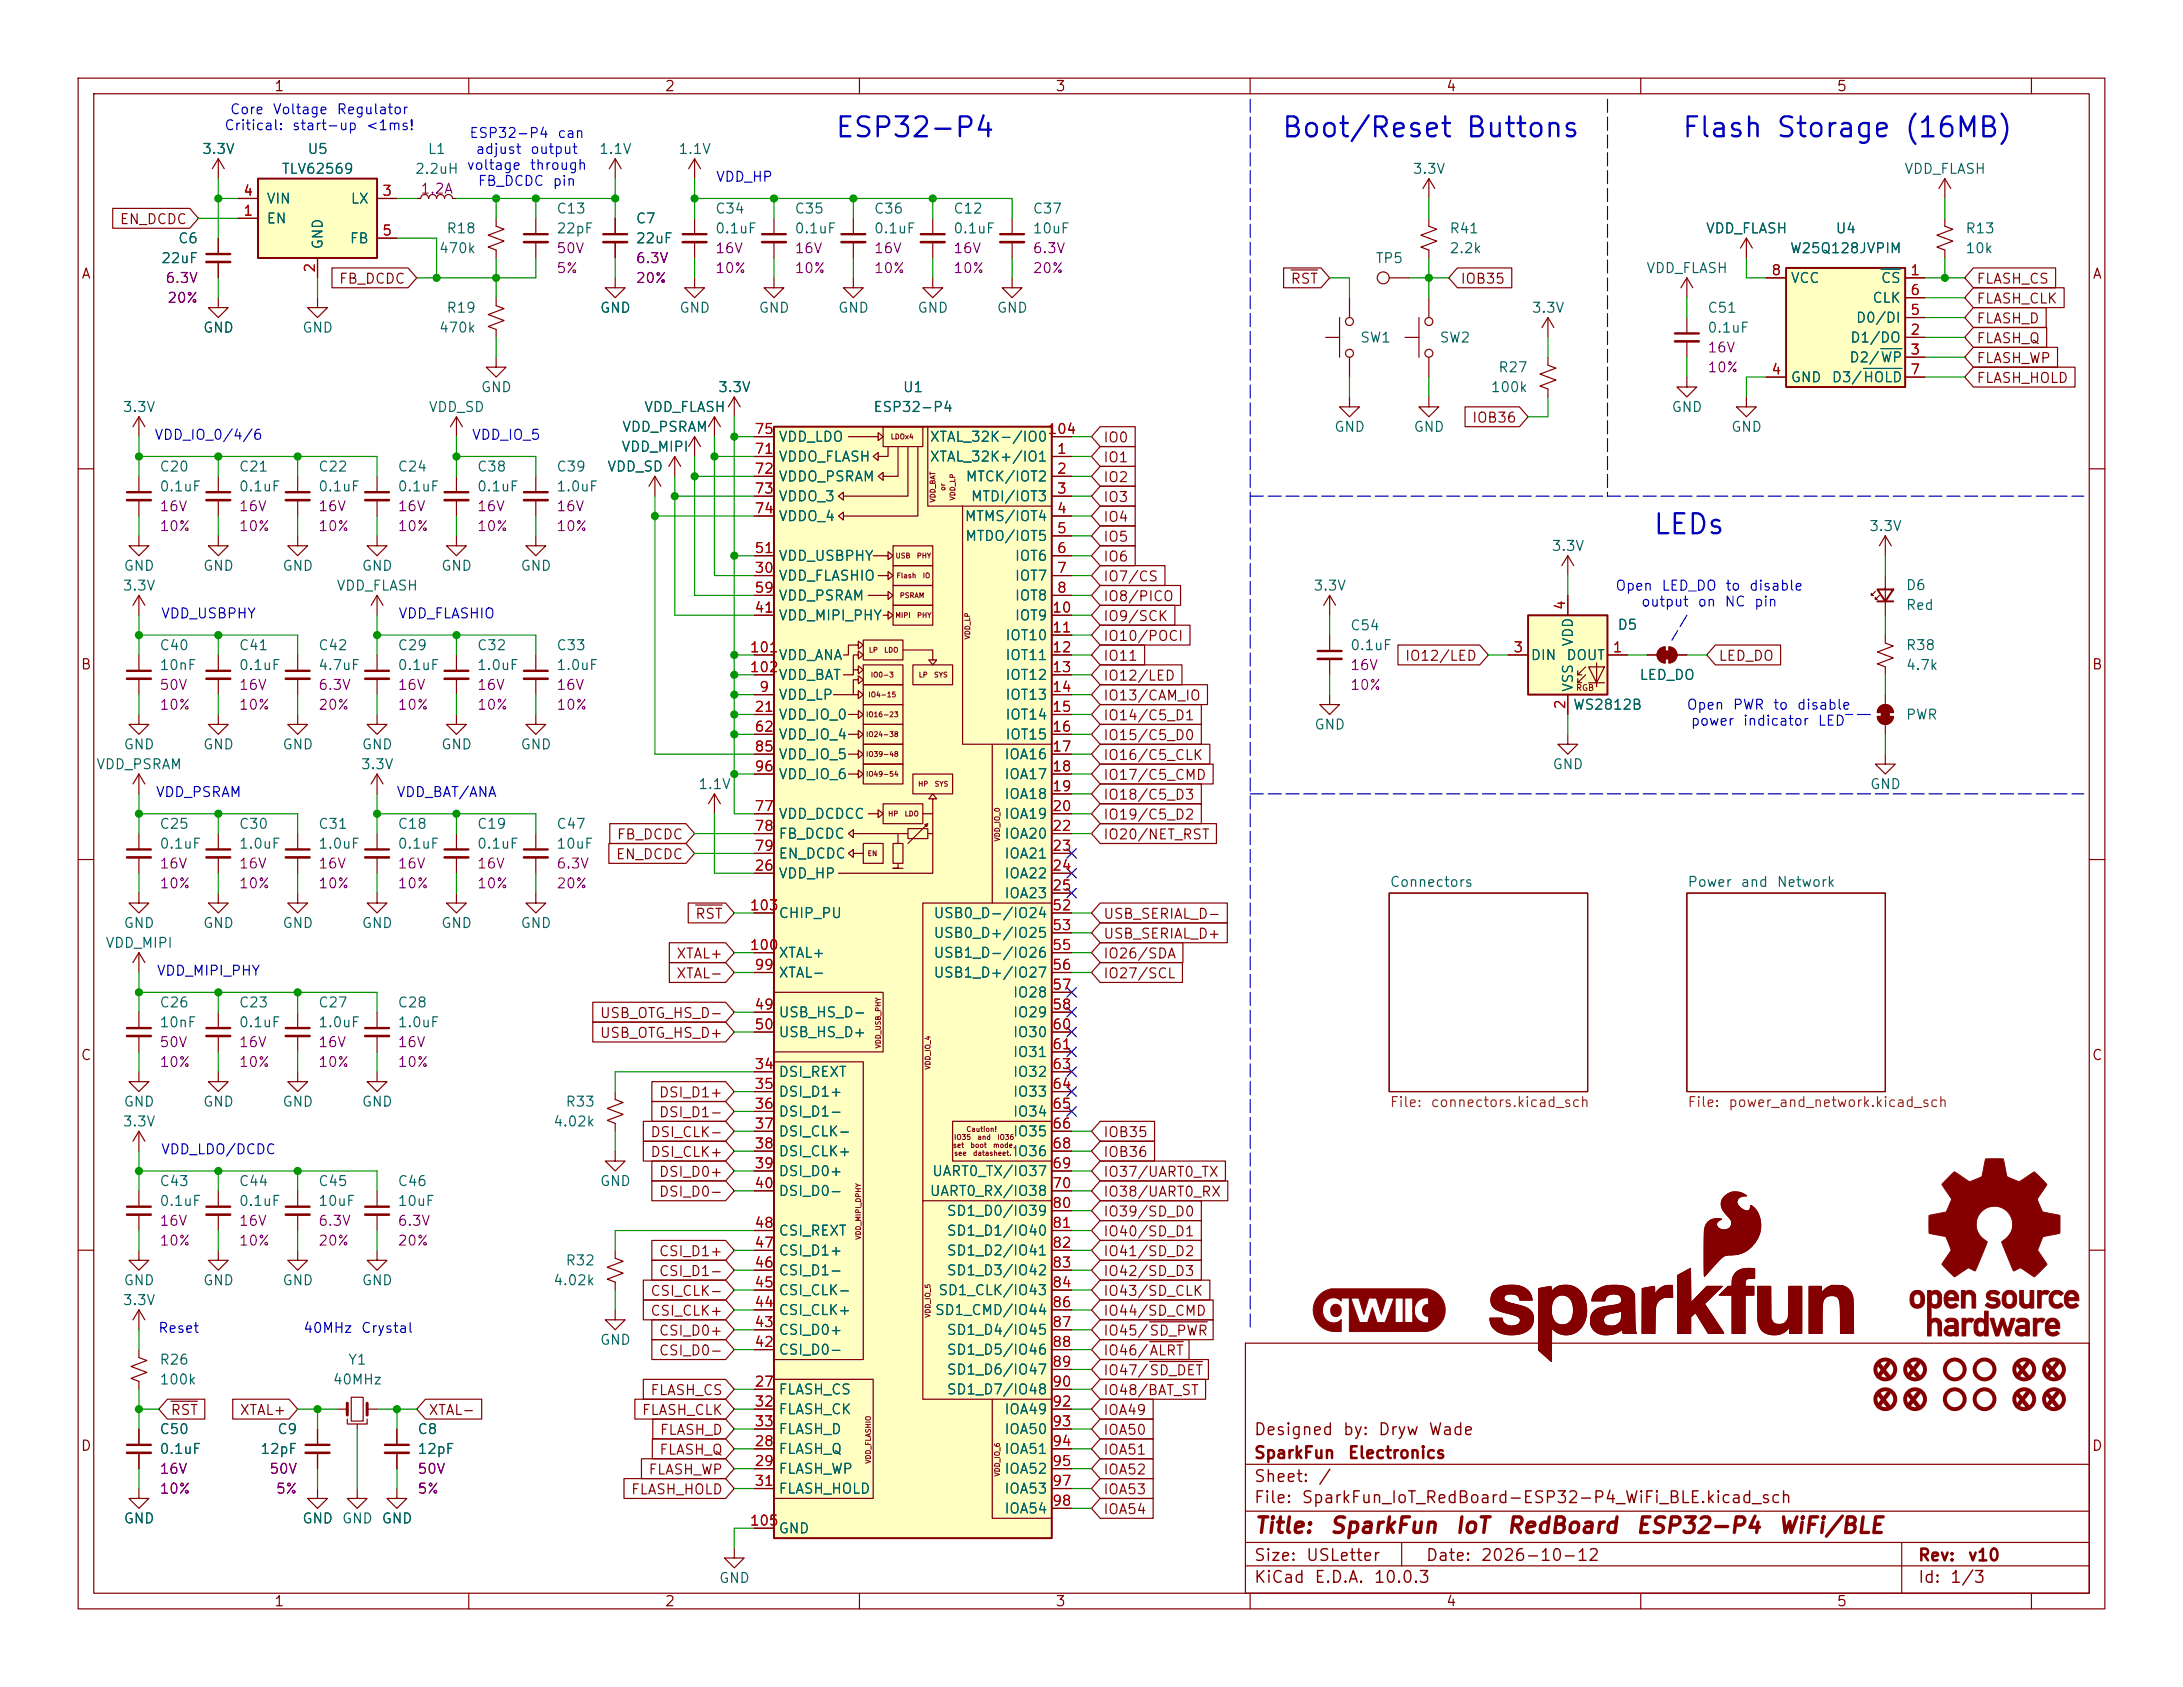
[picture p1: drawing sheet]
<svg xmlns="http://www.w3.org/2000/svg" width="279mm" height="216mm" viewBox="0 0 279 216" stroke-linecap="round" stroke-linejoin="round" font-family="sans-serif">
<defs><g id="words">
<g font-size="2.5" fill="#0000c2">
<text x="106.8" y="18.2">ESP32-P4</text>
<text x="163.9" y="18.2">Boot/Reset Buttons</text>
<text x="215.1" y="18.2">Flash Storage (16MB)</text>
<text x="211.5" y="69">LEDs</text>
</g>
<g font-size="2.5" fill="#840000">
<text x="239.8" y="176.9">x x</text>
<text x="257.6" y="176.9">x x</text>
<text x="239.8" y="180.7">x x</text>
<text x="257.6" y="180.7">x x</text>
</g>
<g font-size="2" fill="#840000">
<text x="160.4" y="196.7">Title:</text>
<text x="170.1" y="196.7">SparkFun</text>
<text x="186.1" y="196.7">IoT</text>
<text x="192.7" y="196.7">RedBoard</text>
<text x="209.2" y="196.7">ESP32-P4</text>
<text x="227.5" y="196.7">WiFi/BLE</text>
</g>
<g font-size="1.5" fill="#840000">
<text x="160.4" y="184">Designed</text>
<text x="171.8" y="184">by:</text>
<text x="176.3" y="184">Dryw</text>
<text x="182.7" y="184">Wade</text>
<text x="160.4" y="190">Sheet:</text>
<text x="160.4" y="187">SparkFun</text>
<text x="168.6" y="190">/</text>
<text x="172.4" y="187">Electronics</text>
<text x="160.4" y="192.7">File:</text>
<text x="166.5" y="192.7">SparkFun_IoT_RedBoard-ESP32-P4_WiFi_BLE.kicad_sch</text>
<text x="160.4" y="202.9">KiCad</text>
<text x="160.4" y="200.1">Size:</text>
<text x="167.1" y="200.1">USLetter</text>
<text x="168.1" y="202.9">E.D.A.</text>
<text x="175.7" y="202.9">10.0.3</text>
<text x="182.4" y="200.1">Date:</text>
<text x="189.4" y="200.1">2026-10-12</text>
<text x="245.4" y="200.1">Rev:</text>
<text x="245.4" y="202.9">Id:</text>
<text x="249.5" y="202.9">1/3</text>
<text x="251.8" y="200.1">v10</text>
</g>
<g font-size="1.3" fill="#840000">
<text x="35" y="12">1</text>
<text x="85" y="12">2</text>
<text x="135" y="12">3</text>
<text x="185" y="12">4</text>
<text x="235" y="12">5</text>
<text x="15.2" y="29">EN_DCDC</text>
<text x="10.3" y="36">A</text>
<text x="267.7" y="36">A</text>
<text x="43.3" y="36.6">FB_DCDC</text>
<text x="165.1" y="36.6">RST</text>
<text x="186.8" y="36.6">IOB35</text>
<text x="252.9" y="41.7">FLASH_D</text>
<text x="252.9" y="36.6">FLASH_CS</text>
<text x="252.9" y="39.2">FLASH_CLK</text>
<text x="252.9" y="44.2">FLASH_Q</text>
<text x="252.9" y="46.8">FLASH_WP</text>
<text x="252.9" y="49.3">FLASH_HOLD</text>
<text x="141.1" y="59.5">IO1</text>
<text x="141.1" y="56.9">IO0</text>
<text x="188.3" y="54.4">IOB36</text>
<text x="141.1" y="62">IO2</text>
<text x="141.1" y="64.6">IO3</text>
<text x="141.1" y="67.1">IO4</text>
<text x="141.1" y="69.6">IO5</text>
<text x="141.1" y="72.2">IO6</text>
<text x="141.1" y="74.7">IO7/CS</text>
<text x="141.1" y="77.3">IO8/PICO</text>
<text x="141.1" y="82.3">IO10/POCI</text>
<text x="141.1" y="79.8">IO9/SCK</text>
<text x="10.3" y="86">B</text>
<text x="141.1" y="87.4">IO12/LED</text>
<text x="141.1" y="84.9">IO11</text>
<text x="141.1" y="90">IO13/CAM_IO</text>
<text x="179.7" y="84.9">IO12/LED</text>
<text x="219.9" y="84.9">LED_DO</text>
<text x="267.7" y="86">B</text>
<text x="141.1" y="95">IO15/C5_D0</text>
<text x="141.1" y="92.5">IO14/C5_D1</text>
<text x="141.1" y="97.6">IO16/C5_CLK</text>
<text x="141.1" y="100.1">IO17/C5_CMD</text>
<text x="78.9" y="107.7">FB_DCDC</text>
<text x="141.1" y="107.7">IO20/NET_RST</text>
<text x="141.1" y="105.2">IO19/C5_D2</text>
<text x="141.1" y="102.7">IO18/C5_D3</text>
<text x="78.7" y="110.3">EN_DCDC</text>
<text x="88.9" y="117.9">RST</text>
<text x="141.1" y="117.9">USB_SERIAL_D-</text>
<text x="86.5" y="123">XTAL+</text>
<text x="86.5" y="125.5">XTAL-</text>
<text x="141.1" y="120.4">USB_SERIAL_D+</text>
<text x="141.1" y="125.5">IO27/SCL</text>
<text x="141.1" y="123">IO26/SDA</text>
<text x="76.7" y="130.6">USB_OTG_HS_D-</text>
<text x="10.3" y="136">C</text>
<text x="76.7" y="133.1">USB_OTG_HS_D+</text>
<text x="267.7" y="136">C</text>
<text x="84.2" y="140.8">DSI_D1+</text>
<text x="84.2" y="143.3">DSI_D1-</text>
<text x="83.2" y="148.4">DSI_CLK+</text>
<text x="83.2" y="145.8">DSI_CLK-</text>
<text x="141.1" y="145.8">IOB35</text>
<text x="141.1" y="148.4">IOB36</text>
<text x="84.2" y="153.5">DSI_D0-</text>
<text x="84.2" y="150.9">DSI_D0+</text>
<text x="141.1" y="150.9">IO37/UART0_TX</text>
<text x="141.1" y="153.5">IO38/UART0_RX</text>
<text x="84.2" y="161.1">CSI_D1+</text>
<text x="141.1" y="156">IO39/SD_D0</text>
<text x="141.1" y="158.5">IO40/SD_D1</text>
<text x="141.1" y="161.1">IO41/SD_D2</text>
<text x="83.2" y="166.2">CSI_CLK-</text>
<text x="84.2" y="163.6">CSI_D1-</text>
<text x="141.1" y="163.6">IO42/SD_D3</text>
<text x="141.1" y="166.2">IO43/SD_CLK</text>
<text x="83.2" y="168.7">CSI_CLK+</text>
<text x="84.2" y="171.2">CSI_D0+</text>
<text x="84.2" y="173.8">CSI_D0-</text>
<text x="141.1" y="168.7">IO44/SD_CMD</text>
<text x="141.1" y="173.8">IO46/ALRT</text>
<text x="141.1" y="171.2">IO45/SD_PWR</text>
<text x="83.2" y="178.9">FLASH_CS</text>
<text x="141.1" y="176.3">IO47/SD_DET</text>
<text x="141.1" y="178.9">IO48/BAT_ST</text>
<text x="10.3" y="186">D</text>
<text x="21.7" y="181.4">RST</text>
<text x="30.6" y="181.4">XTAL+</text>
<text x="54.8" y="181.4">XTAL-</text>
<text x="82.1" y="181.4">FLASH_CLK</text>
<text x="84.4" y="183.9">FLASH_D</text>
<text x="141.1" y="181.4">IOA49</text>
<text x="141.1" y="183.9">IOA50</text>
<text x="267.7" y="186">D</text>
<text x="80.7" y="191.6">FLASH_HOLD</text>
<text x="82.9" y="189">FLASH_WP</text>
<text x="84.3" y="186.5">FLASH_Q</text>
<text x="141.1" y="186.5">IOA51</text>
<text x="141.1" y="191.6">IOA53</text>
<text x="141.1" y="189">IOA52</text>
<text x="141.1" y="194.1">IOA54</text>
<text x="35" y="205.9">1</text>
<text x="85" y="205.9">2</text>
<text x="135" y="205.9">3</text>
<text x="185" y="205.9">4</text>
<text x="235" y="205.9">5</text>
</g>
<g font-size="1.3" fill="#0000c2">
<text x="28.6" y="17">Critical:</text>
<text x="29.4" y="14.9">Core</text>
<text x="34.8" y="14.9">Voltage</text>
<text x="37.3" y="17">start-up</text>
<text x="43" y="14.9">Regulator</text>
<text x="46.8" y="17">&lt;1ms!</text>
<text x="60" y="18">ESP32-P4</text>
<text x="71.3" y="18">can</text>
<text x="59.6" y="22.1">voltage</text>
<text x="60.8" y="20">adjust</text>
<text x="67.7" y="22.1">through</text>
<text x="67.8" y="20">output</text>
<text x="91.5" y="23.6">VDD_HP</text>
<text x="61.1" y="24.1">FB_DCDC</text>
<text x="70.6" y="24.1">pin</text>
<text x="19.7" y="56.6">VDD_IO_0/4/6</text>
<text x="60.3" y="56.6">VDD_IO_5</text>
<text x="206.7" y="75.9">Open</text>
<text x="210" y="77.9">output</text>
<text x="212.6" y="75.9">LED_DO</text>
<text x="217.2" y="77.9">on</text>
<text x="220.6" y="77.9">NC</text>
<text x="220.7" y="75.9">to</text>
<text x="223.8" y="75.9">disable</text>
<text x="224.4" y="77.9">pin</text>
<text x="20.5" y="79.5">VDD_USBPHY</text>
<text x="50.9" y="79.5">VDD_FLASHIO</text>
<text x="215.8" y="91.1">Open</text>
<text x="216.3" y="93.2">power</text>
<text x="221.7" y="91.1">PWR</text>
<text x="223" y="93.2">indicator</text>
<text x="226.8" y="91.1">to</text>
<text x="229.9" y="91.1">disable</text>
<text x="232.6" y="93.2">LED</text>
<text x="19.9" y="102.3">VDD_PSRAM</text>
<text x="50.7" y="102.3">VDD_BAT/ANA</text>
<text x="20" y="125.2">VDD_MIPI_PHY</text>
<text x="20.5" y="148">VDD_LDO/DCDC</text>
<text x="20.2" y="170.9">Reset</text>
<text x="38.7" y="170.9">40MHz</text>
<text x="46.1" y="170.9">Crystal</text>
</g>
<g font-size="1.3" fill="#006464">
<text x="25.8" y="20">3.3V</text>
<text x="36" y="22.6">TLV62569</text>
<text x="39.3" y="20">U5</text>
<text x="53" y="22.6">2.2uH</text>
<text x="54.7" y="20">L1</text>
<text x="76.6" y="20">1.1V</text>
<text x="86.7" y="20">1.1V</text>
<text x="180.7" y="22.6">3.3V</text>
<text x="243.6" y="22.6">VDD_FLASH</text>
<text x="34" y="28.9">EN</text>
<text x="34" y="26.4">VIN</text>
<text x="44.8" y="26.4">LX</text>
<text x="71.1" y="27.6">C13</text>
<text x="81.3" y="28.9">C7</text>
<text x="91.4" y="27.6">C34</text>
<text x="101.6" y="27.6">C35</text>
<text x="111.8" y="27.6">C36</text>
<text x="121.9" y="27.6">C12</text>
<text x="132.1" y="27.6">C37</text>
<text x="20.5" y="34">22uF</text>
<text x="22.7" y="31.5">C6</text>
<text x="41.6" y="32" transform="rotate(-90 41.6 32)">GND</text>
<text x="44.7" y="31.5">FB</text>
<text x="56.1" y="32.7">470k</text>
<text x="57.1" y="30.2">R18</text>
<text x="71.1" y="30.2">22pF</text>
<text x="81.3" y="31.5">22uF</text>
<text x="91.4" y="30.2">0.1uF</text>
<text x="101.6" y="30.2">0.1uF</text>
<text x="111.8" y="30.2">0.1uF</text>
<text x="121.9" y="30.2">0.1uF</text>
<text x="132.1" y="30.2">10uF</text>
<text x="176" y="34">TP5</text>
<text x="185.4" y="32.7">2.2k</text>
<text x="185.4" y="30.2">R41</text>
<text x="210.6" y="35.3">VDD_FLASH</text>
<text x="218.2" y="30.2">VDD_FLASH</text>
<text x="229" y="32.7">W25Q128JVPIM</text>
<text x="234.8" y="30.2">U4</text>
<text x="251.5" y="32.7">10k</text>
<text x="251.5" y="30.2">R13</text>
<text x="57.1" y="40.3">R19</text>
<text x="76.7" y="40.3">GND</text>
<text x="86.9" y="40.3">GND</text>
<text x="97" y="40.3">GND</text>
<text x="107.2" y="40.3">GND</text>
<text x="117.3" y="40.3">GND</text>
<text x="127.5" y="40.3">GND</text>
<text x="196" y="40.3">3.3V</text>
<text x="218.4" y="40.3">C51</text>
<text x="229.1" y="36.5">VCC</text>
<text x="237.4" y="41.6">D0/DI</text>
<text x="239.6" y="39.1">CLK</text>
<text x="240.6" y="36.5">CS</text>
<text x="25.9" y="42.9">GND</text>
<text x="38.6" y="42.9">GND</text>
<text x="56.1" y="42.9">470k</text>
<text x="174" y="44.2">SW1</text>
<text x="184.2" y="44.2">SW2</text>
<text x="191.7" y="48">R27</text>
<text x="218.4" y="42.9">0.1uF</text>
<text x="236.6" y="46.7">D2/WP</text>
<text x="236.7" y="44.2">D1/DO</text>
<text x="15.6" y="53">3.3V</text>
<text x="54.8" y="53">VDD_SD</text>
<text x="61.5" y="50.5">GND</text>
<text x="82.4" y="53">VDD_FLASH</text>
<text x="91.8" y="50.5">3.3V</text>
<text x="111.7" y="53">ESP32-P4</text>
<text x="115.5" y="50.5">U1</text>
<text x="190.7" y="50.5">100k</text>
<text x="213.9" y="53">GND</text>
<text x="229.1" y="49.2">GND</text>
<text x="234.4" y="49.2">D3/HOLD</text>
<text x="79.5" y="58.1">VDD_MIPI</text>
<text x="79.5" y="55.6">VDD_PSRAM</text>
<text x="99.6" y="59.4">VDDO_FLASH</text>
<text x="99.6" y="56.9">VDD_LDO</text>
<text x="118.9" y="59.4">XTAL_32K+/IO1</text>
<text x="118.9" y="56.9">XTAL_32K-/IO0</text>
<text x="170.7" y="55.6">GND</text>
<text x="180.8" y="55.6">GND</text>
<text x="221.5" y="55.6">GND</text>
<text x="20.3" y="60.7">C20</text>
<text x="20.3" y="63.2">0.1uF</text>
<text x="30.5" y="60.7">C21</text>
<text x="30.5" y="63.2">0.1uF</text>
<text x="40.6" y="60.7">C22</text>
<text x="40.6" y="63.2">0.1uF</text>
<text x="50.8" y="60.7">C24</text>
<text x="50.8" y="63.2">0.1uF</text>
<text x="61" y="60.7">C38</text>
<text x="61" y="63.2">0.1uF</text>
<text x="71.1" y="60.7">C39</text>
<text x="71.1" y="63.2">1.0uF</text>
<text x="77.6" y="60.7">VDD_SD</text>
<text x="99.6" y="61.9">VDDO_PSRAM</text>
<text x="99.6" y="64.5">VDDO_3</text>
<text x="123.5" y="61.9">MTCK/IOT2</text>
<text x="124.2" y="64.5">MTDI/IOT3</text>
<text x="99.6" y="67">VDDO_4</text>
<text x="123.4" y="67">MTMS/IOT4</text>
<text x="123.4" y="69.6">MTDO/IOT5</text>
<text x="198.5" y="70.8">3.3V</text>
<text x="239.1" y="68.3">3.3V</text>
<text x="15.6" y="75.9">3.3V</text>
<text x="15.7" y="73.4">GND</text>
<text x="25.9" y="73.4">GND</text>
<text x="36.1" y="73.4">GND</text>
<text x="43" y="75.9">VDD_FLASH</text>
<text x="46.2" y="73.4">GND</text>
<text x="56.4" y="73.4">GND</text>
<text x="66.5" y="73.4">GND</text>
<text x="99.6" y="74.6">VDD_FLASHIO</text>
<text x="99.6" y="72.1">VDD_USBPHY</text>
<text x="99.6" y="77.2">VDD_PSRAM</text>
<text x="129.8" y="72.1">IOT6</text>
<text x="129.8" y="74.6">IOT7</text>
<text x="129.8" y="77.2">IOT8</text>
<text x="168" y="75.9">3.3V</text>
<text x="243.8" y="75.8">D6</text>
<text x="20.3" y="83.5">C40</text>
<text x="30.5" y="83.5">C41</text>
<text x="40.6" y="83.5">C42</text>
<text x="50.8" y="83.5">C29</text>
<text x="61" y="83.5">C32</text>
<text x="71.1" y="83.5">C33</text>
<text x="99.6" y="79.7">VDD_MIPI_PHY</text>
<text x="128.6" y="82.3">IOT10</text>
<text x="129.8" y="79.7">IOT9</text>
<text x="172.7" y="81">C54</text>
<text x="172.7" y="83.5">0.1uF</text>
<text x="201.6" y="82.8" transform="rotate(-90 201.6 82.8)">VDD</text>
<text x="206.9" y="80.9">D5</text>
<text x="243.8" y="83.5">R38</text>
<text x="243.8" y="78.4">Red</text>
<text x="20.3" y="86.1">10nF</text>
<text x="30.5" y="86.1">0.1uF</text>
<text x="40.6" y="86.1">4.7uF</text>
<text x="50.8" y="86.1">0.1uF</text>
<text x="61" y="86.1">1.0uF</text>
<text x="71.1" y="86.1">1.0uF</text>
<text x="99.6" y="89.9">VDD_LP</text>
<text x="99.6" y="84.8">VDD_ANA</text>
<text x="99.6" y="87.3">VDD_BAT</text>
<text x="128.6" y="84.8">IOT11</text>
<text x="128.6" y="87.3">IOT12</text>
<text x="128.6" y="89.9">IOT13</text>
<text x="195.8" y="84.8">DIN</text>
<text x="200.4" y="84.8">DOUT</text>
<text x="201.6" y="88.6" transform="rotate(-90 201.6 88.6)">VSS</text>
<text x="209.8" y="87.3">LED_DO</text>
<text x="243.8" y="86.1">4.7k</text>
<text x="99.6" y="92.4">VDD_IO_0</text>
<text x="99.6" y="95">VDD_IO_4</text>
<text x="128.6" y="92.4">IOT14</text>
<text x="128.6" y="95">IOT15</text>
<text x="168.1" y="93.7">GND</text>
<text x="201.3" y="91.1">WS2812B</text>
<text x="243.8" y="92.4">PWR</text>
<text x="12.2" y="98.8">VDD_PSRAM</text>
<text x="15.7" y="96.2">GND</text>
<text x="25.9" y="96.2">GND</text>
<text x="36.1" y="96.2">GND</text>
<text x="46.1" y="98.8">3.3V</text>
<text x="46.2" y="96.2">GND</text>
<text x="56.4" y="96.2">GND</text>
<text x="66.5" y="96.2">GND</text>
<text x="89.3" y="101.3">1.1V</text>
<text x="99.6" y="97.5">VDD_IO_5</text>
<text x="99.6" y="100">VDD_IO_6</text>
<text x="128.5" y="97.5">IOA16</text>
<text x="128.5" y="100">IOA17</text>
<text x="198.6" y="98.8">GND</text>
<text x="239.3" y="101.3">GND</text>
<text x="20.3" y="106.4">C25</text>
<text x="30.5" y="106.4">C30</text>
<text x="40.6" y="106.4">C31</text>
<text x="50.8" y="106.4">C18</text>
<text x="61" y="106.4">C19</text>
<text x="71.1" y="106.4">C47</text>
<text x="99.6" y="105.1">VDD_DCDCC</text>
<text x="99.6" y="107.7">FB_DCDC</text>
<text x="128.5" y="102.6">IOA18</text>
<text x="128.5" y="105.1">IOA19</text>
<text x="128.5" y="107.7">IOA20</text>
<text x="20.3" y="108.9">0.1uF</text>
<text x="30.5" y="108.9">1.0uF</text>
<text x="40.6" y="108.9">1.0uF</text>
<text x="50.8" y="108.9">0.1uF</text>
<text x="61" y="108.9">0.1uF</text>
<text x="71.1" y="108.9">10uF</text>
<text x="99.6" y="112.7">VDD_HP</text>
<text x="99.6" y="110.2">EN_DCDC</text>
<text x="128.5" y="110.2">IOA21</text>
<text x="128.5" y="112.7">IOA22</text>
<text x="177.8" y="113.8">Connectors</text>
<text x="215.9" y="113.8">Power</text>
<text x="222.7" y="113.8">and</text>
<text x="227.3" y="113.8">Network</text>
<text x="15.7" y="119.1">GND</text>
<text x="25.9" y="119.1">GND</text>
<text x="36.1" y="119.1">GND</text>
<text x="46.2" y="119.1">GND</text>
<text x="56.4" y="119.1">GND</text>
<text x="66.5" y="119.1">GND</text>
<text x="99.6" y="117.8">CHIP_PU</text>
<text x="119.4" y="117.8">USB0_D-/IO24</text>
<text x="128.5" y="115.3">IOA23</text>
<text x="13.4" y="121.6">VDD_MIPI</text>
<text x="99.6" y="125.4">XTAL-</text>
<text x="99.6" y="122.9">XTAL+</text>
<text x="119.4" y="120.4">USB0_D+/IO25</text>
<text x="119.4" y="122.9">USB1_D-/IO26</text>
<text x="119.4" y="125.4">USB1_D+/IO27</text>
<text x="20.3" y="129.2">C26</text>
<text x="20.3" y="131.8">10nF</text>
<text x="30.5" y="129.2">C23</text>
<text x="30.5" y="131.8">0.1uF</text>
<text x="40.6" y="129.2">C27</text>
<text x="40.6" y="131.8">1.0uF</text>
<text x="50.8" y="129.2">C28</text>
<text x="50.8" y="131.8">1.0uF</text>
<text x="99.6" y="130.5">USB_HS_D-</text>
<text x="129.6" y="128">IO28</text>
<text x="129.6" y="130.5">IO29</text>
<text x="99.6" y="133.1">USB_HS_D+</text>
<text x="129.6" y="133.1">IO30</text>
<text x="129.6" y="135.6">IO31</text>
<text x="15.7" y="141.9">GND</text>
<text x="25.9" y="141.9">GND</text>
<text x="36.1" y="141.9">GND</text>
<text x="46.2" y="141.9">GND</text>
<text x="72.3" y="141.9">R33</text>
<text x="99.6" y="138.1">DSI_REXT</text>
<text x="99.6" y="140.7">DSI_D1+</text>
<text x="99.6" y="143.2">DSI_D1-</text>
<text x="129.6" y="138.1">IO32</text>
<text x="129.6" y="140.7">IO33</text>
<text x="129.6" y="143.2">IO34</text>
<text x="15.6" y="144.5">3.3V</text>
<text x="70.7" y="144.5">4.02k</text>
<text x="99.6" y="145.8">DSI_CLK-</text>
<text x="99.6" y="148.3">DSI_CLK+</text>
<text x="129.6" y="145.8">IO35</text>
<text x="129.6" y="148.3">IO36</text>
<text x="20.3" y="152.1">C43</text>
<text x="20.3" y="154.6">0.1uF</text>
<text x="30.5" y="152.1">C44</text>
<text x="30.5" y="154.6">0.1uF</text>
<text x="40.6" y="152.1">C45</text>
<text x="40.6" y="154.6">10uF</text>
<text x="50.8" y="152.1">C46</text>
<text x="50.8" y="154.6">10uF</text>
<text x="76.7" y="152.1">GND</text>
<text x="99.6" y="150.8">DSI_D0+</text>
<text x="99.6" y="153.4">DSI_D0-</text>
<text x="118.9" y="153.4">UART0_RX/IO38</text>
<text x="119.2" y="150.8">UART0_TX/IO37</text>
<text x="121.1" y="155.9">SD1_D0/IO39</text>
<text x="99.6" y="161">CSI_D1+</text>
<text x="99.6" y="158.5">CSI_REXT</text>
<text x="121.1" y="158.5">SD1_D1/IO40</text>
<text x="121.1" y="161">SD1_D2/IO41</text>
<text x="15.6" y="167.3">3.3V</text>
<text x="15.7" y="164.8">GND</text>
<text x="25.9" y="164.8">GND</text>
<text x="36.1" y="164.8">GND</text>
<text x="46.2" y="164.8">GND</text>
<text x="70.7" y="164.8">4.02k</text>
<text x="72.3" y="162.3">R32</text>
<text x="99.6" y="166.1">CSI_CLK-</text>
<text x="99.6" y="163.5">CSI_D1-</text>
<text x="120" y="166.1">SD1_CLK/IO43</text>
<text x="121.1" y="163.5">SD1_D3/IO42</text>
<text x="76.7" y="172.4">GND</text>
<text x="99.6" y="173.7">CSI_D0-</text>
<text x="99.6" y="171.2">CSI_D0+</text>
<text x="99.6" y="168.6">CSI_CLK+</text>
<text x="119.6" y="168.6">SD1_CMD/IO44</text>
<text x="121.1" y="171.2">SD1_D4/IO45</text>
<text x="121.1" y="173.7">SD1_D5/IO46</text>
<text x="20.3" y="175">R26</text>
<text x="20.3" y="177.5">100k</text>
<text x="42.5" y="177.5">40MHz</text>
<text x="44.5" y="175">Y1</text>
<text x="99.6" y="178.8">FLASH_CS</text>
<text x="121.1" y="176.2">SD1_D6/IO47</text>
<text x="121.1" y="178.8">SD1_D7/IO48</text>
<text x="20.3" y="183.9">C50</text>
<text x="35.4" y="183.9">C9</text>
<text x="53.3" y="183.9">C8</text>
<text x="99.6" y="181.3">FLASH_CK</text>
<text x="99.6" y="183.9">FLASH_D</text>
<text x="128.5" y="181.3">IOA49</text>
<text x="128.5" y="183.9">IOA50</text>
<text x="20.3" y="186.4">0.1uF</text>
<text x="33.2" y="186.4">12pF</text>
<text x="53.3" y="186.4">12pF</text>
<text x="99.6" y="186.4">FLASH_Q</text>
<text x="99.6" y="188.9">FLASH_WP</text>
<text x="99.6" y="191.5">FLASH_HOLD</text>
<text x="128.5" y="186.4">IOA51</text>
<text x="128.5" y="188.9">IOA52</text>
<text x="128.5" y="191.5">IOA53</text>
<text x="15.7" y="195.3">GND</text>
<text x="38.6" y="195.3">GND</text>
<text x="43.7" y="195.3">GND</text>
<text x="48.8" y="195.3">GND</text>
<text x="99.6" y="196.6">GND</text>
<text x="128.5" y="194">IOA54</text>
<text x="91.9" y="202.9">GND</text>
</g>
<g font-size="1.3" fill="#a90000">
<text x="31" y="27.9">1</text>
<text x="31" y="25.4">4</text>
<text x="48.8" y="25.4">3</text>
<text x="40.6" y="35" transform="rotate(-90 40.6 35)">2</text>
<text x="48.8" y="30.5">5</text>
<text x="226.6" y="35.5">8</text>
<text x="244.4" y="35.5">1</text>
<text x="244.4" y="40.6">5</text>
<text x="244.4" y="38.1">6</text>
<text x="244.4" y="43.2">2</text>
<text x="244.4" y="45.7">3</text>
<text x="226.6" y="48.2">4</text>
<text x="244.4" y="48.2">7</text>
<text x="96.5" y="58.4">71</text>
<text x="96.5" y="55.9">75</text>
<text x="134" y="55.9">104</text>
<text x="135.2" y="58.4">1</text>
<text x="96.5" y="60.9">72</text>
<text x="96.5" y="63.5">73</text>
<text x="135.2" y="60.9">2</text>
<text x="135.2" y="63.5">3</text>
<text x="96.5" y="71.1">51</text>
<text x="96.5" y="66">74</text>
<text x="135.2" y="66">4</text>
<text x="135.2" y="68.6">5</text>
<text x="135.2" y="71.1">6</text>
<text x="96.5" y="73.6">30</text>
<text x="96.5" y="76.2">59</text>
<text x="135.2" y="73.6">7</text>
<text x="135.2" y="76.2">8</text>
<text x="95.9" y="83.8">101</text>
<text x="96.5" y="78.7">41</text>
<text x="134.6" y="78.7">10</text>
<text x="134.6" y="81.3">11</text>
<text x="134.6" y="83.8">12</text>
<text x="193.6" y="83.8">3</text>
<text x="200.6" y="78.2" transform="rotate(-90 200.6 78.2)">4</text>
<text x="206.3" y="83.8">1</text>
<text x="95.9" y="86.3">102</text>
<text x="97.1" y="88.9">9</text>
<text x="134.6" y="86.3">13</text>
<text x="134.6" y="88.9">14</text>
<text x="96.5" y="91.4">21</text>
<text x="96.5" y="94">62</text>
<text x="134.6" y="91.4">15</text>
<text x="134.6" y="94">16</text>
<text x="200.6" y="90.9" transform="rotate(-90 200.6 90.9)">2</text>
<text x="96.5" y="96.5">85</text>
<text x="96.5" y="99">96</text>
<text x="134.6" y="96.5">17</text>
<text x="134.6" y="99">18</text>
<text x="134.6" y="101.6">19</text>
<text x="96.5" y="104.1">77</text>
<text x="96.5" y="106.7">78</text>
<text x="134.6" y="104.1">20</text>
<text x="134.6" y="106.7">22</text>
<text x="96.5" y="111.7">26</text>
<text x="96.5" y="109.2">79</text>
<text x="134.6" y="109.2">23</text>
<text x="134.6" y="111.7">24</text>
<text x="95.9" y="116.8">103</text>
<text x="134.6" y="114.3">25</text>
<text x="134.6" y="116.8">52</text>
<text x="134.6" y="119.4">53</text>
<text x="95.9" y="121.9">100</text>
<text x="96.5" y="124.4">99</text>
<text x="134.6" y="121.9">55</text>
<text x="134.6" y="124.4">56</text>
<text x="96.5" y="129.5">49</text>
<text x="134.6" y="127">57</text>
<text x="134.6" y="129.5">58</text>
<text x="96.5" y="137.1">34</text>
<text x="96.5" y="132.1">50</text>
<text x="134.6" y="132.1">60</text>
<text x="134.6" y="134.6">61</text>
<text x="134.6" y="137.1">63</text>
<text x="96.5" y="139.7">35</text>
<text x="96.5" y="142.2">36</text>
<text x="134.6" y="139.7">64</text>
<text x="134.6" y="142.2">65</text>
<text x="96.5" y="144.8">37</text>
<text x="96.5" y="147.3">38</text>
<text x="96.5" y="149.8">39</text>
<text x="134.6" y="144.8">66</text>
<text x="134.6" y="147.3">68</text>
<text x="134.6" y="149.8">69</text>
<text x="96.5" y="152.4">40</text>
<text x="134.6" y="152.4">70</text>
<text x="134.6" y="154.9">80</text>
<text x="96.5" y="160">47</text>
<text x="96.5" y="157.5">48</text>
<text x="134.6" y="157.5">81</text>
<text x="134.6" y="160">82</text>
<text x="96.5" y="167.6">44</text>
<text x="96.5" y="165.1">45</text>
<text x="96.5" y="162.5">46</text>
<text x="134.6" y="162.5">83</text>
<text x="134.6" y="165.1">84</text>
<text x="134.6" y="167.6">86</text>
<text x="96.5" y="172.7">42</text>
<text x="96.5" y="170.2">43</text>
<text x="134.6" y="170.2">87</text>
<text x="134.6" y="172.7">88</text>
<text x="96.5" y="177.8">27</text>
<text x="134.6" y="175.2">89</text>
<text x="134.6" y="177.8">90</text>
<text x="96.5" y="185.4">28</text>
<text x="96.5" y="180.3">32</text>
<text x="96.5" y="182.9">33</text>
<text x="134.6" y="180.3">92</text>
<text x="134.6" y="182.9">93</text>
<text x="134.6" y="185.4">94</text>
<text x="96.5" y="187.9">29</text>
<text x="96.5" y="190.5">31</text>
<text x="134.6" y="187.9">95</text>
<text x="134.6" y="190.5">97</text>
<text x="95.9" y="195.6">105</text>
<text x="134.6" y="193">98</text>
</g>
<g font-size="1.3" fill="#840084">
<text x="53.7" y="25.1">1.2A</text>
<text x="71.1" y="35.3">5%</text>
<text x="71.1" y="32.7">50V</text>
<text x="81.3" y="34">6.3V</text>
<text x="91.4" y="32.7">16V</text>
<text x="91.4" y="35.3">10%</text>
<text x="101.6" y="32.7">16V</text>
<text x="101.6" y="35.3">10%</text>
<text x="111.8" y="32.7">16V</text>
<text x="111.8" y="35.3">10%</text>
<text x="121.9" y="32.7">16V</text>
<text x="121.9" y="35.3">10%</text>
<text x="132.1" y="32.7">6.3V</text>
<text x="132.1" y="35.3">20%</text>
<text x="21.1" y="36.5">6.3V</text>
<text x="21.3" y="39.1">20%</text>
<text x="81.3" y="36.5">20%</text>
<text x="218.4" y="45.4">16V</text>
<text x="218.4" y="48">10%</text>
<text x="20.3" y="65.7">16V</text>
<text x="30.5" y="65.7">16V</text>
<text x="40.6" y="65.7">16V</text>
<text x="50.8" y="65.7">16V</text>
<text x="61" y="65.7">16V</text>
<text x="71.1" y="65.7">16V</text>
<text x="20.3" y="68.3">10%</text>
<text x="30.5" y="68.3">10%</text>
<text x="40.6" y="68.3">10%</text>
<text x="50.8" y="68.3">10%</text>
<text x="61" y="68.3">10%</text>
<text x="71.1" y="68.3">10%</text>
<text x="20.3" y="88.6">50V</text>
<text x="30.5" y="88.6">16V</text>
<text x="40.6" y="88.6">6.3V</text>
<text x="50.8" y="88.6">16V</text>
<text x="61" y="88.6">16V</text>
<text x="71.1" y="88.6">16V</text>
<text x="172.7" y="86.1">16V</text>
<text x="172.7" y="88.6">10%</text>
<text x="20.3" y="91.1">10%</text>
<text x="30.5" y="91.1">10%</text>
<text x="40.6" y="91.1">20%</text>
<text x="50.8" y="91.1">10%</text>
<text x="61" y="91.1">10%</text>
<text x="71.1" y="91.1">10%</text>
<text x="20.3" y="111.5">16V</text>
<text x="30.5" y="111.5">16V</text>
<text x="40.6" y="111.5">16V</text>
<text x="50.8" y="111.5">16V</text>
<text x="61" y="111.5">16V</text>
<text x="71.1" y="111.5">6.3V</text>
<text x="20.3" y="114">10%</text>
<text x="30.5" y="114">10%</text>
<text x="40.6" y="114">10%</text>
<text x="50.8" y="114">10%</text>
<text x="61" y="114">10%</text>
<text x="71.1" y="114">20%</text>
<text x="20.3" y="134.3">50V</text>
<text x="20.3" y="136.9">10%</text>
<text x="30.5" y="134.3">16V</text>
<text x="30.5" y="136.9">10%</text>
<text x="40.6" y="134.3">16V</text>
<text x="40.6" y="136.9">10%</text>
<text x="50.8" y="134.3">16V</text>
<text x="50.8" y="136.9">10%</text>
<text x="20.3" y="157.2">16V</text>
<text x="20.3" y="159.7">10%</text>
<text x="30.5" y="157.2">16V</text>
<text x="30.5" y="159.7">10%</text>
<text x="40.6" y="157.2">6.3V</text>
<text x="40.6" y="159.7">20%</text>
<text x="50.8" y="157.2">6.3V</text>
<text x="50.8" y="159.7">20%</text>
<text x="20.3" y="188.9">16V</text>
<text x="20.3" y="191.5">10%</text>
<text x="34.4" y="188.9">50V</text>
<text x="35.2" y="191.5">5%</text>
<text x="53.3" y="191.5">5%</text>
<text x="53.3" y="188.9">50V</text>
</g>
<g font-size="1.3" fill="#725600">
<text x="177.8" y="142">File:</text>
<text x="183" y="142">connectors.kicad_sch</text>
<text x="215.9" y="142">File:</text>
<text x="221.1" y="142">power_and_network.kicad_sch</text>
</g>
<text font-size=".8" fill="#840000" x="201.7" y="88.6">RGB</text>
<g font-size=".6" fill="#840000">
<text x="113.9" y="56.4">LDOx4</text>
<text x="119.9" y="64.4" transform="rotate(-90 119.9 64.4)">VDD_BAT</text>
<text x="121.1" y="62.9" transform="rotate(-90 121.1 62.9)">or</text>
<text x="122.4" y="64.1" transform="rotate(-90 122.4 64.1)">VDD_LP</text>
<text x="114.6" y="71.6">USB</text>
<text x="117.3" y="71.6">PHY</text>
<text x="114.7" y="74.1">Flash</text>
<text x="115.1" y="76.7">PSRAM</text>
<text x="118" y="74.1">IO</text>
<text x="111.1" y="83.7">LP</text>
<text x="113.1" y="83.7">LDO</text>
<text x="114.5" y="79.2">MIPI</text>
<text x="117.3" y="79.2">PHY</text>
<text x="124.3" y="81.9" transform="rotate(-90 124.3 81.9)">VDD_LP</text>
<text x="111.1" y="89.4">IO4-15</text>
<text x="111.4" y="86.8">IO0-3</text>
<text x="117.5" y="86.8">LP</text>
<text x="119.5" y="86.8">SYS</text>
<text x="110.8" y="91.9">IO16-23</text>
<text x="110.8" y="94.5">IO24-38</text>
<text x="110.8" y="97">IO39-48</text>
<text x="110.8" y="99.5">IO49-54</text>
<text x="117.4" y="100.8">HP</text>
<text x="119.6" y="100.8">SYS</text>
<text x="113.6" y="104.6">HP</text>
<text x="115.7" y="104.6">LDO</text>
<text x="128.1" y="107.8" transform="rotate(-90 128.1 107.8)">VDD_IO_0</text>
<text x="111" y="109.7">EN</text>
<text x="112.9" y="134.2" transform="rotate(-90 112.9 134.2)">VDD_USB_PHY</text>
<text x="119.2" y="137" transform="rotate(-90 119.2 137)">VDD_IO_4</text>
<text x="121.9" y="147">set</text>
<text x="122" y="146">IO35</text>
<text x="122.1" y="148.1">see</text>
<text x="123.6" y="145">Caution!</text>
<text x="124.1" y="147">boot</text>
<text x="124.5" y="148.1">datasheet.</text>
<text x="125" y="146">and</text>
<text x="127" y="147">mode,</text>
<text x="127.6" y="146">IO36</text>
<text x="110.3" y="158.7" transform="rotate(-90 110.3 158.7)">VDD_MIPI_DPHY</text>
<text x="119.2" y="168.7" transform="rotate(-90 119.2 168.7)">VDD_IO_5</text>
<text x="111.6" y="187.4" transform="rotate(-90 111.6 187.4)">VDD_FLASHIO</text>
<text x="128.1" y="189" transform="rotate(-90 128.1 189)">VDD_IO_6</text>
</g>
</g></defs>
<g fill="none" stroke="#840000" stroke-width=".15">
<path d="M10 10h259.4v195.9h-259.4zM12 12h255.4v191.9h-255.4zM60 10v2M110 10v2M160 10v2M210 10v2M260 10v2M53.3 25.4h.5a.51 .51 0 0 1 .6-.5 .51 .51 0 0 1 .5 .5 .51 .51 0 0 1 .5-.5 .51 .51 0 0 1 .5 .5 .51 .51 0 0 1 .5-.5 .51 .51 0 0 1 .5 .5 .51 .51 0 0 1 .5-.5 .51 .51 0 0 1 .5 .5h.5M58.4 53.3l-.7 1.3M58.4 53.3l.8 1.3M58.4 53.3v2.6M198.1 45.7v1l1 .4-2 .8 2 .7-2 .8 1 .4v1"/>
<path d="M198.1 40.6v2.6M198.1 40.6l-.7 1.3M198.1 40.6l.8 1.3M10 60h2M200.7 71.1l-.8 1.3M200.7 71.1l.7 1.3M200.7 71.1v2.6M267.4 60h2M210.8 83.8h1.3M212.4 83.1l.4-.2 .3-.1v2a1.02 1.02 0 0 1-.9-.6 1.02 1.02 0 0 1 .2-1.1zM213.6 82.8a1.02 1.02 0 0 1 1 1 1.02 1.02 0 0 1-1 1zM214.6 83.8h1.3"/>
<path d="M10 110h2M91.4 101.6l.8 1.3M91.4 101.6v2.5M91.4 101.6l-.7 1.3M177.8 114.3h25.4v25.4h-25.4zM215.9 114.3h25.4v25.4h-25.4zM267.4 110h2M10 160h2M159.4 171.9h108v32h-108zM267.4 160h2M159.4 197.4h108M159.4 193.4h108"/>
<path d="M159.4 187.4h108M179.4 197.4v3M243.4 197.4v6.5M60 203.9v2M110 203.9v2M159.4 200.4h108M160 203.9v2M210 203.9v2M260 203.9v2"/>
</g>
<circle cx="259.1" cy="179.1" r="1.27" fill="none" stroke="#840000" stroke-width=".51"/>
<g fill="#840000" stroke="#840000" stroke-width=".15">
<path d="M212.9 83.3h1v1h-1z"/>
<path d="M212.4 83.1l.4-.2 .3-.1v2a1.02 1.02 0 0 1-.9-.6 1.02 1.02 0 0 1 .2-1.1z"/>
<path d="M213.6 82.8a1.02 1.02 0 0 1 1 1 1.02 1.02 0 0 1-1 1z"/>
</g>
<path d="M228.6 34.3h15.2v15.2h-15.2z" fill="#ffffc2"/>
<path d="M228.6 34.3h15.2v15.2h-15.2zM240.3 75.4h2l-1 1.6zM240.3 77h2" fill="none" stroke="#840000" stroke-width=".25"/>
<g fill="none" stroke="#840000" stroke-width=".15">
<path d="M63.5 38.1v1l1 .4-2 .8 2 .7-2 .8 1 .4v1M63.5 27.9v1.1l1 .3-2 .8 2 .8-2 .7 1 .4v1M68.6 27.9v2.1M68.6 31v2M78.7 35.6v1.2h1.3l-1.3 1.3-1.2-1.3h1.2M78.7 20.3v2.6M78.7 27.9v2.1M78.7 31v2M78.7 20.3l.8 1.3M78.7 20.3l-.7 1.3M88.9 35.6v1.2h1.3l-1.3 1.3-1.3-1.3h1.3M88.9 20.3v2.6"/>
<path d="M88.9 27.9v2.1M88.9 31v2M88.9 20.3l.8 1.3M88.9 20.3l-.8 1.3M99.1 35.6v1.2h1.2l-1.2 1.3-1.3-1.3h1.3M99.1 27.9v2.1M99.1 31v2M109.2 35.6v1.2h1.3l-1.3 1.3-1.3-1.3h1.3M109.2 27.9v2.1M109.2 31v2M119.4 35.6v1.2h1.2l-1.2 1.3-1.3-1.3h1.3M119.4 27.9v2.1"/>
<path d="M119.4 31v2M215.9 35.6l-.8 1.2M215.9 35.6l.8 1.2M215.9 35.6v2.5M223.5 30.5l-.7 1.3M223.5 30.5l.8 1.3M223.5 30.5v2.5M226.1 35.6h2.5M243.8 35.6h2.6M243.8 38.1h2.6M248.9 27.9v1.1l1 .3-2 .8 2 .8-2 .7 1 .4v1M248.9 22.9l-.7 1.2"/>
<path d="M248.9 22.9l.8 1.2M248.9 22.9v2.5M215.9 48.3v1.2h1.3l-1.3 1.3-1.3-1.3h1.3M215.9 40.6v2.1M215.9 43.7v2M223.5 50.8v1.3h1.3l-1.3 1.2-1.3-1.2h1.3M226.1 48.3h2.5M243.8 43.2h2.6M243.8 45.7h2.6M243.8 48.3h2.6M243.8 40.6h2.6M17.8 76.2v2.5"/>
<path d="M17.8 76.2l-.8 1.3M17.8 76.2l.7 1.3M48.3 76.2v2.5M48.3 76.2l-.8 1.3M48.3 76.2l.7 1.3M83.8 61l-.7 1.2M83.8 61l.8 1.2M83.8 61v2.5M240 75.7l-.5 .5v-.3v.3h.3M240.5 76.2l-.5 .5v-.2v.2h.3M241.3 68.6v2.5M241.3 73.7v5"/>
<path d="M241.3 68.6l-.8 1.3M241.3 68.6l.8 1.3M17.8 91.4v1.3h1.2l-1.2 1.3-1.3-1.3h1.3M17.8 83.8v2.1M17.8 86.9v2M17.8 99.1v2.5M17.8 99.1l-.8 1.2M17.8 99.1l.7 1.2M27.9 91.4v1.3h1.3l-1.3 1.3-1.2-1.3h1.2M27.9 83.8v2.1M27.9 86.9v2M38.1 91.4v1.3h1.3l-1.3 1.3-1.3-1.3h1.3"/>
<path d="M38.1 83.8v2.1M38.1 86.9v2M48.3 91.4v1.3h1.2l-1.2 1.3-1.3-1.3h1.3M48.3 83.8v2.1M48.3 86.9v2M48.3 99.1v2.5M48.3 99.1l-.8 1.2M48.3 99.1l.7 1.2M58.4 91.4v1.3h1.3l-1.3 1.3-1.3-1.3h1.3M58.4 83.8v2.1M58.4 86.9v2M68.6 91.4v1.3h1.2l-1.2 1.3-1.3-1.3h1.3"/>
<path d="M68.6 83.8v2.1M68.6 86.9v2M241.3 81.3v1l1 .4-2 .7 2 .8-2 .8 1 .3v1.1M17.8 114.3v1.3h1.2l-1.2 1.2-1.3-1.2h1.3M17.8 106.7v2M17.8 109.7v2.1M27.9 114.3v1.3h1.3l-1.3 1.2-1.2-1.2h1.2M27.9 106.7v2M27.9 109.7v2.1M38.1 114.3v1.3h1.3l-1.3 1.2-1.3-1.2h1.3M38.1 106.7v2M38.1 109.7v2.1"/>
<path d="M48.3 114.3v1.3h1.2l-1.2 1.2-1.3-1.2h1.3M48.3 106.7v2M48.3 109.7v2.1M58.4 114.3v1.3h1.3l-1.3 1.2-1.3-1.2h1.3M58.4 106.7v2M58.4 109.7v2.1M68.6 114.3v1.3h1.2l-1.2 1.2-1.3-1.2h1.3M68.6 106.7v2M68.6 109.7v2.1M17.8 121.9v2.6M17.8 129.5v2.1M17.8 132.6v2"/>
<path d="M17.8 121.9l-.8 1.3M17.8 121.9l.7 1.3M27.9 129.5v2.1M27.9 132.6v2M38.1 137.2v1.2h1.3l-1.3 1.3-1.3-1.3h1.3M38.1 129.5v2.1M38.1 132.6v2M48.3 137.2v1.2h1.2l-1.2 1.3-1.3-1.3h1.3M48.3 129.5v2.1M48.3 132.6v2M78.7 139.7v1l1.1 .4-2.1 .8 2.1 .7-2.1 .8 1 .4v1M17.8 152.4v2"/>
<path d="M17.8 155.4v2.1M27.9 152.4v2M27.9 155.4v2.1M38.1 152.4v2M38.1 155.4v2.1M48.3 152.4v2M48.3 155.4v2.1M78.7 147.3v1.3h1.3l-1.3 1.3-1.2-1.3h1.2M17.8 172.7v1l1 .4-2 .8 2 .7-2 .8 1 .4v1M17.8 160v1.3h1.2l-1.2 1.3-1.3-1.3h1.3M17.8 167.6v2.6M17.8 167.6l-.8 1.3"/>
<path d="M17.8 167.6l.7 1.3M27.9 160v1.3h1.3l-1.3 1.3-1.2-1.3h1.2M38.1 160v1.3h1.3l-1.3 1.3-1.3-1.3h1.3M45 178.8h1.5v3.1h-1.5zM48.3 160v1.3h1.2l-1.2 1.3-1.3-1.3h1.3M78.7 160v1l1.1 .4-2.1 .8 2.1 .7-2.1 .8 1 .4v1M78.7 167.6v1.3h1.3l-1.3 1.3-1.2-1.3h1.2M17.8 190.5v1.3h1.2l-1.2 1.2-1.3-1.2h1.3M17.8 182.9v2M17.8 185.9v2.1M40.6 190.5v1.3h1.3l-1.3 1.2-1.2-1.2h1.2M40.6 182.9v2"/>
<path d="M40.6 185.9v2.1M43.2 180.3h1.2M44.4 181.6v.6h2.6v-.6M45.7 190.5v1.3h1.3l-1.3 1.2-1.3-1.2h1.3M45.7 182.2v.7M47 180.3h1.3M50.8 190.5v1.3h1.3l-1.3 1.2-1.3-1.2h1.3M50.8 182.9v2M50.8 185.9v2.1M94 198.1v1.3h1.2l-1.2 1.3-1.3-1.3h1.3"/>
</g>
<path d="M240.8 34.5h2.4M238.5 47.2h4.9M240.7 44.6h2.7" fill="none" stroke="#006464" stroke-width=".15"/>
<g fill="none" stroke="#840000" stroke-width=".3">
<path d="M67.1 30h3M77.2 30h3.1M87.4 30h3M97.5 30h3.1M107.7 30h3M117.9 30h3M214.4 42.7h3M16.3 85.9h3M26.4 85.9h3.1M36.6 85.9h3M46.7 85.9h3.1M56.9 85.9h3"/>
<path d="M67.1 85.9h3M16.3 108.7h3M26.4 108.7h3.1M36.6 108.7h3M46.7 108.7h3.1M56.9 108.7h3M67.1 108.7h3M16.3 131.6h3M26.4 131.6h3.1M36.6 131.6h3M46.7 131.6h3.1M16.3 154.4h3"/>
<path d="M26.4 154.4h3.1M36.6 154.4h3M46.7 154.4h3.1M16.3 184.9h3M39.1 184.9h3.1M49.3 184.9h3"/>
</g>
<g fill="none" stroke="#840000" stroke-width=".33">
<path d="M67.1 31h3M77.2 31h3.1M87.4 31h3M97.5 31h3.1M107.7 31h3M117.9 31h3M214.4 43.7h3M16.3 86.9h3M26.4 86.9h3.1M36.6 86.9h3M46.7 86.9h3.1M56.9 86.9h3"/>
<path d="M67.1 86.9h3M16.3 109.7h3M26.4 109.7h3.1M36.6 109.7h3M46.7 109.7h3.1M56.9 109.7h3M67.1 109.7h3M16.3 132.6h3M26.4 132.6h3.1M36.6 132.6h3M46.7 132.6h3.1M16.3 155.4h3"/>
<path d="M26.4 155.4h3.1M36.6 155.4h3M46.7 155.4h3.1M16.3 185.9h3M39.1 185.9h3.1M49.3 185.9h3"/>
</g>
<circle cx="250.2" cy="175.3" r="1.27" fill="none" stroke="#840000" stroke-width=".51"/>
<path d="M44.4 179.6v1.5M47 179.6v1.5" fill="none" stroke="#840000" stroke-width=".38"/>
<path d="M33 22.9h15.3v10.1h-15.3z" fill="#ffffc2"/>
<path d="M33 22.9h15.3v10.1h-15.3z" fill="none" stroke="#840000" stroke-width=".25"/>
<g fill="none" stroke="#840000" stroke-width=".15">
<path d="M27.9 38.1v1.3h1.3l-1.3 1.2-1.2-1.2h1.2M27.9 20.3l-.7 1.3M27.9 20.3l.8 1.3M27.9 20.3v2.6M30.5 27.9h2.5M30.5 25.4h2.5M40.6 38.1v1.3h1.3l-1.3 1.2-1.2-1.2h1.2M40.6 33v2.6M48.3 25.4h2.5M48.3 30.5h2.5M17.8 137.2v1.2h1.2l-1.2 1.3-1.3-1.3h1.3M27.9 137.2v1.2h1.3l-1.3 1.3-1.2-1.3h1.2"/>
<path d="M17.8 144.8l-.8 1.3M17.8 144.8l.7 1.3M17.8 144.8v2.5"/>
</g>
<path d="M99.1 54.6h35.5v142.3h-35.5z" fill="#ffffc2"/>
<g fill="none" stroke="#840000" stroke-width=".15">
<path d="M96.5 58.4h2.6M96.5 55.9h2.6M108.6 55.9h3.8v-.5l.6 .5-.6 .5v-.5M113 54.6h5.1v2.6h-5.1zM113.7 57.2v1.2h-1.3v.5l-.6-.5 .6-.5v.5M114.9 57.2v3.8h-1.9v.5l-.6-.5 .6-.5v.5M116.2 57.2v6.3h-8.3v.5l-.6-.5 .6-.5v.5M117.5 57.2v8.8h-9.6v.5l-.6-.5 .6-.5v.5M118.7 54.6v10.2h4.5M134.6 58.4h2.6M134.6 55.9h2.6M27.9 61v2"/>
<path d="M27.9 64v2M96.5 61h2.6M96.5 63.5h2.6M96.5 66h2.6M96.5 71.1h2.6M96.5 73.7h2.6M96.5 76.2h2.6M96.5 78.7h2.6M111.1 76.2h2.6v-.5l.6 .5-.6 .5v-.5M111.8 71.1h1.9v-.5l.6 .5-.6 .5v-.5M112.4 73.7h1.3v-.5l.6 .5-.6 .5v-.5M113 78.7h.7v-.5l.6 .5-.6 .5v-.5"/>
<path d="M114.3 69.9h5.1v2.5h-5.1zM114.3 72.4h5.1v2.5h-5.1zM114.3 74.9h5.1v2.6h-5.1zM114.3 77.5h5.1v2.5h-5.1zM134.6 64.8h-11.4v30.5h3.8M134.6 61h2.6M134.6 63.5h2.6M134.6 66h2.6M134.6 68.6h2.6M134.6 71.1h2.6M134.6 73.7h2.6M134.6 76.2h2.6"/>
<path d="M134.6 78.7h2.6M170.2 76.2v2.5M170.2 76.2l-.8 1.3M170.2 76.2l.7 1.3M96.5 88.9h2.6M96.5 83.8h2.6M96.5 86.4h2.6M96.5 91.4h2.6M96.5 94h2.6M96.5 96.5h2.6M96.5 99.1h2.6M106.7 88.9h3.2v-.5l.6 .5-.6 .5v-.5"/>
<path d="M108.6 91.4h1.3v-.5l.6 .5-.6 .5v-.5M108.6 94h1.3v-.5l.6 .5-.6 .5v-.5M108.6 96.5h1.3v-.5l.6 .5-.6 .5v-.5M108.6 99.1h1.3v-.5l.6 .5-.6 .5v-.5M109.9 82.6v-.6l.6 .6-.6 .5v-.5h-1.3v1.2h-.7M109.9 85.7v-.5l.6 .5-.6 .5v-.5h-.7v.7h-1.3M109.9 83.8v-.5l.6 .5-.6 .5v-.5h-.7v1.9M109.9 87v-.5l.6 .5-.6 .5v-.5h-.7v1.9M110.5 81.9h5.1v2.6h-5.1zM110.5 85.1h5.1v2.5h-5.1zM110.5 87.6h5.1v2.6h-5.1zM110.5 90.2h5.1v2.5h-5.1z"/>
<path d="M110.5 92.7h5.1v2.6h-5.1zM110.5 95.3h5.1v2.5h-5.1zM110.5 97.8h5.1v2.5h-5.1zM115.6 83.2h3.8v1.3h.5l-.5 .6-.5-.6h.5M116.8 85.1h5.1v2.5h-5.1zM116.8 99.1h5.1v2.5h-5.1zM134.6 95.3h-7.6v20.3h7.6M134.6 88.9h2.6M134.6 81.3h2.6M134.6 83.8h2.6M134.6 86.4h2.6M134.6 91.4h2.6"/>
<path d="M134.6 94h2.6M134.6 96.5h2.6M134.6 99.1h2.6M170.2 88.9v1.3h1.2l-1.2 1.2-1.3-1.2h1.3M170.2 81.3v2M170.2 84.3v2.1M200.7 94v1.3h1.2l-1.2 1.2-1.3-1.2h1.3M96.5 106.7h2.6M96.5 104.1h2.6M96.5 109.2h2.6M96.5 111.8h2.6M96.5 116.8h2.6"/>
<path d="M109.2 109.2v-.5l-.6 .5 .6 .5v-.5h1.3M109.2 106.7v-.5l-.6 .5 .6 .5v-.5h7M110.5 108h2.5v2.5h-2.5zM111.1 104.1h1.3v-.5l.6 .5-.6 .5v-.5M113 102.9h5.1v2.5h-5.1zM114.3 108h1.3v2.5h-1.3zM114.9 110.5v.6h-.6h1.3M114.9 106.7v1.3M116.2 106h2.5v1.3h-2.5zM118.5 105.7l-.1-.2 .3-.1-.1 .4-.1-.1-2.3 2.3M118.7 106.7h.7M119.4 102.2h.5l-.5-.6-.5 .6h.5v1.9h-1.3"/>
<path d="M119.4 104.1v7.7h-12.1M127 115.6h-8.9v38.1M134.6 106.7h2.6M134.6 101.6h2.6M134.6 104.1h2.6M134.6 109.2h2.6M134.6 111.8h2.6M134.6 114.3h2.6M134.6 116.8h2.6M134.6 119.4h2.6M96.5 137.2h2.6M96.5 139.7h2.6"/>
<path d="M96.5 129.5h2.6M96.5 132.1h2.6M96.5 121.9h2.6M96.5 124.5h2.6M99.1 127h13.9v7.6h-13.9M99.1 135.9h11.4v38.1h-11.4M134.6 137.2h2.6M134.6 139.7h2.6M134.6 129.5h2.6M134.6 132.1h2.6M134.6 121.9h2.6M134.6 124.5h2.6"/>
<path d="M134.6 127h2.6M134.6 134.6h2.6M96.5 142.2h2.6M96.5 144.8h2.6M96.5 147.3h2.6M96.5 149.9h2.6M96.5 152.4h2.6M96.5 157.5h2.6M134.6 143.5h-12.7v5.1h12.7M134.6 153.7h-16.5v25.4h16.5M134.6 142.2h2.6M134.6 144.8h2.6"/>
<path d="M134.6 147.3h2.6M134.6 149.9h2.6M134.6 152.4h2.6M134.6 157.5h2.6M134.6 154.9h2.6M96.5 177.8h2.6M96.5 172.7h2.6M96.5 170.2h2.6M96.5 167.6h2.6M96.5 165.1h2.6M96.5 162.6h2.6M96.5 160h2.6"/>
<path d="M99.1 176.5h12.7v15.3h-12.7M127 179.1v15.2h7.6M134.6 177.8h2.6M134.6 172.7h2.6M134.6 170.2h2.6M134.6 167.6h2.6M134.6 165.1h2.6M134.6 162.6h2.6M134.6 160h2.6M134.6 175.3h2.6M96.5 185.4h2.6M96.5 188h2.6"/>
<path d="M96.5 190.5h2.6M96.5 180.3h2.6M96.5 182.9h2.6M96.5 195.6h2.6M134.6 185.4h2.6M134.6 188h2.6M134.6 190.5h2.6M134.6 180.3h2.6M134.6 182.9h2.6M134.6 193h2.6"/>
</g>
<path d="M99.1 54.6h35.5v142.3h-35.5z" fill="none" stroke="#840000" stroke-width=".25"/>
<path d="M26.4 63h3.1M168.7 83.3h3" fill="none" stroke="#840000" stroke-width=".3"/>
<path d="M26.4 64h3.1M168.7 84.3h3" fill="none" stroke="#840000" stroke-width=".33"/>
<path d="M195.6 78.7h10.1v10.2h-10.1z" fill="#ffffc2"/>
<g fill="none" stroke="#840000" stroke-width=".15">
<path d="M14.4 26.7h9.9l1.1 1.2-1.1 1.3h-9.9zM27.9 30.5v2M27.9 33.5v2.1M30.5 27.9h2.5M30.5 25.4h2.5M40.6 33v2.6M42.5 34.3h9.7l1.1 1.3-1.1 1.2h-9.7zM48.3 25.4h2.5M48.3 30.5h2.5M78.7 27.9v2.1M78.7 31v2M129.5 35.6v1.2h1.3l-1.3 1.3-1.2-1.3h1.2"/>
<path d="M129.5 27.9v2.1M129.5 31v2M164.3 34.3h4.8l1.1 1.3-1.1 1.2h-4.8zM165.2 34.5h3.4M172.7 38.1v2.5M177.8 35.6h2.5M182.9 27.9v1.1l1 .3-2 .8 2 .8-2 .7 1 .4v1M182.9 22.9v2.5M182.9 38.1v2.5M182.9 22.9l-.8 1.2M182.9 22.9l.7 1.2M186.5 34.3h7v2.5h-7l-1.1-1.2z"/>
<path d="M226.1 35.6h2.5M243.8 35.6h2.6M243.8 38.1h2.6M252.6 39.4h9.3v2.5h-9.3l-1.1-1.3zM252.6 34.3h10.5v2.5h-10.5l-1.1-1.2zM252.6 36.8h11.6v2.6h-11.6l-1.1-1.3zM17.8 53.3v2.6M17.8 53.3l-.8 1.3M17.8 53.3l.7 1.3M63.5 45.7v1.3h1.3l-1.3 1.3-1.3-1.3h1.3M86.4 58.4l-.8 1.3M86.4 58.4l.7 1.3"/>
<path d="M86.4 58.4v2.6M88.9 55.9l-.8 1.3M88.9 55.9l.8 1.3M88.9 55.9v2.5M91.4 53.3l-.7 1.3M91.4 53.3l.8 1.3M91.4 53.3v2.6M94 50.8l-.8 1.3M94 50.8l.7 1.3M94 50.8v2.5M96.5 58.4h2.6M96.5 55.9h2.6"/>
<path d="M134.6 58.4h2.6M134.6 55.9h2.6M140.8 57.1h4.5v2.6h-4.5l-1.1-1.3zM140.8 59.7h4.5v2.5h-4.5l-1.1-1.2zM140.8 54.6h4.5v2.6h-4.5l-1.1-1.3zM169.7 43.2h1.7M171.4 40.6v5.1M172.7 50.8v1.3h1.3l-1.3 1.2-1.3-1.2h1.3M172.7 45.7v2.6M179.8 43.2h1.8M181.6 40.6v5.1M182.9 50.8v1.3h1.2l-1.2 1.2-1.3-1.2h1.3"/>
<path d="M182.9 45.7v2.6M187.5 52.1h7l1.1 1.2-1.1 1.3h-7zM226.1 48.3h2.5M243.8 43.2h2.6M243.8 45.7h2.6M243.8 48.3h2.6M243.8 40.6h2.6M252.6 41.9h9.3v2.6h-9.3l-1.1-1.3zM252.6 44.4h10.7v2.6h-10.7l-1.1-1.3zM252.6 47h13v2.5h-13l-1.1-1.2zM17.8 68.6v1.3h1.2l-1.2 1.2-1.3-1.2h1.3M17.8 61v2"/>
<path d="M17.8 64v2M27.9 68.6v1.3h1.3l-1.3 1.2-1.2-1.2h1.2M38.1 68.6v1.3h1.3l-1.3 1.2-1.3-1.2h1.3M38.1 61v2M38.1 64v2M48.3 68.6v1.3h1.2l-1.2 1.2-1.3-1.2h1.3M48.3 61v2M48.3 64v2M58.4 68.6v1.3h1.3l-1.3 1.2-1.3-1.2h1.3M58.4 61v2M58.4 64v2M68.6 68.6v1.3h1.2l-1.2 1.2-1.3-1.2h1.3"/>
<path d="M68.6 61v2M68.6 64v2M96.5 61h2.6M96.5 63.5h2.6M96.5 66h2.6M96.5 71.1h2.6M96.5 73.7h2.6M96.5 76.2h2.6M96.5 78.7h2.6M134.6 61h2.6M134.6 63.5h2.6M134.6 66h2.6"/>
<path d="M134.6 68.6h2.6M134.6 71.1h2.6M134.6 73.7h2.6M134.6 76.2h2.6M134.6 78.7h2.6M140.8 62.2h4.5v2.6h-4.5l-1.1-1.3zM140.8 64.8h4.5v2.5h-4.5l-1.1-1.3zM140.8 67.3h4.5v2.6h-4.5l-1.1-1.3zM140.8 69.8h4.5v2.6h-4.5l-1.1-1.3zM140.8 72.4h8.3v2.5h-8.3l-1.1-1.2zM140.8 74.9h10.3v2.6h-10.3l-1.1-1.3zM140.8 77.5h9.6v2.5h-9.6l-1.1-1.3z"/>
<path d="M200.7 76.2v2.5M96.5 86.4h2.6M96.5 83.8h2.6M96.5 88.9h2.6M96.5 91.4h2.6M96.5 94h2.6M96.5 96.5h2.6M96.5 99.1h2.6M134.6 86.4h2.6M134.6 83.8h2.6M134.6 88.9h2.6M134.6 81.3h2.6"/>
<path d="M134.6 91.4h2.6M134.6 94h2.6M134.6 96.5h2.6M134.6 99.1h2.6M140.8 85.1h10.5v2.5h-10.5l-1.1-1.2zM140.8 80h11.5v2.6h-11.5l-1.1-1.3zM140.8 82.5h5.7v2.6h-5.7l-1.1-1.3zM140.8 92.7h13v2.6h-13l-1.1-1.3zM140.8 90.2h13v2.5h-13l-1.1-1.3zM140.8 95.2h14v2.6h-14l-1.1-1.3zM140.8 97.8h14.5v2.5h-14.5l-1.1-1.2zM140.8 87.6h13.7v2.6h-13.7l-1.1-1.3z"/>
<path d="M178.9 82.5h10.5l1.1 1.3-1.1 1.3h-10.5zM193 83.8h2.6M200.7 88.9v2.5M201.9 86.4h.5M201.9 87.4h.5M202.9 85.3l-1 1.1v-.5M202.9 86.4l-1 1v-.5M203.3 85.3h2.1l-1.1 2.1zM203.3 87.4h2.1M204.3 84.8v3.1M205.7 83.8h2.6M210.8 83.8h1.3"/>
<path d="M214.6 83.8h1.3M219.6 82.5h8.3v2.6h-8.3l-1.2-1.3zM240.3 91.7h2a1.02 1.02 0 0 1-1 1 1.02 1.02 0 0 1-1-1zM240.6 90.5a1.02 1.02 0 0 1 1.1-.2 1.02 1.02 0 0 1 .6 .9h-2l.1-.4zM241.3 96.5v1.3h1.3l-1.3 1.3-1.3-1.3h1.3M241.3 88.9v1.3M241.3 92.7v1.3M77.9 107.9h9.9l1.1 1.3-1.1 1.3h-9.9zM78 105.4h9.8l1.1 1.3-1.1 1.3h-9.8zM88.1 115.6h4.8l1.1 1.2-1.1 1.3h-4.8zM89 115.8h3.4M96.5 104.1h2.6"/>
<path d="M96.5 106.7h2.6M96.5 109.2h2.6M96.5 111.8h2.6M96.5 116.8h2.6M134.6 101.6h2.6M134.6 104.1h2.6M134.6 106.7h2.6M134.6 109.2h2.6M134.6 111.8h2.6M134.6 114.3h2.6M134.6 116.8h2.6M134.6 119.4h2.6"/>
<path d="M140.8 105.4h14.9v2.6h-14.9l-1.1-1.3zM140.8 118.1h16.3v2.6h-16.3l-1.1-1.3zM140.8 102.9h13v2.5h-13l-1.1-1.3zM140.8 100.3h13v2.6h-13l-1.1-1.3zM140.8 115.6h16.3v2.5h-16.3l-1.1-1.3zM75.9 128.3h17l1.1 1.2-1.1 1.3h-17zM75.9 130.8h17l1.1 1.3-1.1 1.3h-17zM83.4 138.4h9.5l1.1 1.3-1.1 1.3h-9.5zM85.7 120.6h7.2l1.1 1.3-1.1 1.3h-7.2zM85.7 123.2h7.2l1.1 1.3-1.1 1.2h-7.2zM96.5 137.2h2.6M96.5 139.7h2.6"/>
<path d="M96.5 129.5h2.6M96.5 132.1h2.6M96.5 121.9h2.6M96.5 124.5h2.6M134.6 137.2h2.6M134.6 139.7h2.6M134.6 129.5h2.6M134.6 132.1h2.6M134.6 121.9h2.6M134.6 124.5h2.6M134.6 127h2.6M134.6 134.6h2.6"/>
<path d="M140.8 123.2h10.5v2.5h-10.5l-1.1-1.2zM140.8 120.6h10.6v2.6h-10.6l-1.1-1.3zM82.3 146h10.6l1.1 1.3-1.1 1.3h-10.6zM82.3 143.5h10.6l1.1 1.3-1.1 1.3h-10.6zM83.4 158.7h9.5l1.1 1.3-1.1 1.3h-9.5zM83.4 151.1h9.5l1.1 1.3-1.1 1.3h-9.5zM83.4 148.6h9.5l1.1 1.3-1.1 1.2h-9.5zM83.4 141h9.5l1.1 1.2-1.1 1.3h-9.5zM96.5 142.2h2.6M96.5 144.8h2.6M96.5 147.3h2.6M96.5 149.9h2.6"/>
<path d="M96.5 152.4h2.6M96.5 157.5h2.6M134.6 142.2h2.6M134.6 144.8h2.6M134.6 147.3h2.6M134.6 149.9h2.6M134.6 152.4h2.6M134.6 157.5h2.6M134.6 154.9h2.6M140.8 143.5h7v2.6h-7l-1.1-1.3zM140.8 148.6h16v2.5h-16l-1.1-1.2zM140.8 146h7v2.6h-7l-1.1-1.3z"/>
<path d="M140.8 151.1h16.3v2.6h-16.3l-1.1-1.3zM140.8 153.7h13v2.5h-13l-1.1-1.3zM140.8 156.2h13v2.6h-13l-1.1-1.3zM140.8 158.7h13v2.6h-13l-1.1-1.3zM21.4 179.1h4.8v2.5h-4.8l-1.1-1.3zM21.9 179.3h3.4M29.8 179.1h7.2l1.1 1.2-1.1 1.3h-7.2zM54.5 179.1h7.2v2.5h-7.2l-1.2-1.3zM81.3 179.1h11.6l1.1 1.2-1.1 1.3h-11.6zM82.3 176.5h10.6l1.1 1.3-1.1 1.3h-10.6zM82.3 163.8h10.6l1.1 1.3-1.1 1.3h-10.6zM82.3 166.4h10.6l1.1 1.2-1.1 1.3h-10.6z"/>
<path d="M83.4 168.9h9.5l1.1 1.3-1.1 1.3h-9.5zM83.4 161.3h9.5l1.1 1.3-1.1 1.2h-9.5zM83.4 171.4h9.5l1.1 1.3-1.1 1.3h-9.5zM96.5 177.8h2.6M96.5 172.7h2.6M96.5 170.2h2.6M96.5 167.6h2.6M96.5 165.1h2.6M96.5 162.6h2.6M96.5 160h2.6M134.6 177.8h2.6M134.6 172.7h2.6"/>
<path d="M134.6 170.2h2.6M134.6 167.6h2.6M134.6 165.1h2.6M134.6 162.6h2.6M134.6 160h2.6M134.6 175.3h2.6M140.8 161.3h13v2.5h-13l-1.1-1.2zM140.8 163.8h14v2.6h-14l-1.1-1.3zM140.8 166.4h14.5v2.5h-14.5l-1.1-1.3zM140.8 179.1h6.8v2.5h-6.8l-1.1-1.3zM140.8 174h13.9v2.5h-13.9l-1.1-1.2zM140.8 171.4h11.4v2.6h-11.4l-1.1-1.3z"/>
<path d="M140.8 168.9h14.5v2.6h-14.5l-1.1-1.3zM140.8 176.5h13.5v2.6h-13.5l-1.1-1.3zM147.1 174.2h6.8M147.1 171.7h4.3M147.1 169.2h7.4M17.8 182.9v2M17.8 185.9v2.1M40.6 182.9v2M40.6 185.9v2.1M50.8 182.9v2M50.8 185.9v2.1M79.9 189.2h13l1.1 1.3-1.1 1.3h-13z"/>
<path d="M82.1 186.7h10.8l1.1 1.3-1.1 1.2h-10.8zM83.5 184.1h9.4l1.1 1.3-1.1 1.3h-9.4zM83.6 181.6h9.3l1.1 1.3-1.1 1.3h-9.3zM96.5 185.4h2.6M96.5 188h2.6M96.5 190.5h2.6M96.5 180.3h2.6M96.5 182.9h2.6M96.5 195.6h2.6M134.6 185.4h2.6M134.6 188h2.6M134.6 190.5h2.6"/>
<path d="M134.6 180.3h2.6M134.6 182.9h2.6M134.6 193h2.6M140.8 191.8h6.8v2.5h-6.8l-1.1-1.3zM140.8 181.6h6.8v2.6h-6.8l-1.1-1.3zM140.8 184.1h6.8v2.6h-6.8l-1.1-1.3zM140.8 189.2h6.8v2.6h-6.8l-1.1-1.3zM140.8 186.7h6.8v2.5h-6.8l-1.1-1.2z"/>
<circle cx="177" cy="35.6" r=".76"/>
<circle cx="172.7" cy="45.2" r=".51"/>
<circle cx="172.7" cy="41.1" r=".51"/>
<circle cx="182.9" cy="41.1" r=".51"/>
<circle cx="182.9" cy="45.2" r=".51"/>
</g>
<path d="M195.6 78.7h10.1v10.2h-10.1z" fill="none" stroke="#840000" stroke-width=".25"/>
<path d="M26.4 32.5h3.1M128 30h3.1M16.3 63h3M36.6 63h3M46.7 63h3.1M56.9 63h3M67.1 63h3" fill="none" stroke="#840000" stroke-width=".3"/>
<path d="M26.4 33.5h3.1M128 31h3.1M16.3 64h3M36.6 64h3M46.7 64h3.1M56.9 64h3M67.1 64h3" fill="none" stroke="#840000" stroke-width=".33"/>
<g fill="#840000" stroke="#840000" stroke-width=".15">
<path d="M240.8 90.9h1v1h-1z"/>
<path d="M240.3 91.7h2a1.02 1.02 0 0 1-1 1 1.02 1.02 0 0 1-1-1z"/>
<path d="M240.6 90.5a1.02 1.02 0 0 1 1.1-.2 1.02 1.02 0 0 1 .6 .9h-2l.1-.4z"/>
</g>
<g fill="none" stroke="#840000" stroke-width=".51">
<circle cx="241.3" cy="175.3" r="1.27"/>
<circle cx="241.3" cy="179.1" r="1.27"/>
<circle cx="245.1" cy="179.1" r="1.27"/>
<circle cx="245.1" cy="175.3" r="1.27"/>
<circle cx="250.2" cy="179.1" r="1.27"/>
<circle cx="254" cy="179.1" r="1.27"/>
<circle cx="254" cy="175.3" r="1.27"/>
<circle cx="259.1" cy="175.3" r="1.27"/>
<circle cx="262.9" cy="175.3" r="1.27"/>
<circle cx="262.9" cy="179.1" r="1.27"/>
</g>
<g fill="#840000" stroke="#840000" stroke-width=".13">
<path d="M244.7 165.4a.97 .97 0 0 1 1.2-.1 .97 .97 0 0 1 .4 1.1 .94 .94 0 0 1-1 1 .94 .94 0 0 1-.8-1.1h.4a.5 .5 0 0 0 .5 .7 .5 .5 0 0 0 .5-.7 .49 .49 0 0 0-.5-.7 .49 .49 0 0 0-.5 .7h-.4v-.5z"/>
<path d="M246.7 165.2h.5v.2a.81 .81 0 0 1 .9-.2 .81 .81 0 0 1 .4 1v.1a.82 .82 0 0 1-.3 1 .82 .82 0 0 1-1-.1v1.7a.81 .81 0 0 1 1-.1 .81 .81 0 0 1 .3 1v1.2h-.4l-.1-1.2a.47 .47 0 0 0-.4-.7 .47 .47 0 0 0-.4 .7v1.2h-.5v-4.7h.5v.2a.44 .44 0 0 0 .5 .5 .44 .44 0 0 0 .3-.6 .54 .54 0 0 0-.3-.8 .47 .47 0 0 0-.5 .7h-.5z"/>
<path d="M249 169a1.02 1.02 0 0 1 1.6 .3v1.7h-.4v-.2a.8 .8 0 0 1-.9 .1 .8 .8 0 0 1-.5-.7h.5a.47 .47 0 0 0 .5 .3 .47 .47 0 0 0 .4-.5h-.7l-.2 .2h-.5a.77 .77 0 0 1 1-.6h.4a.4 .4 0 0 0-.1-.5 .4 .4 0 0 0-.5 0l-.2 .1a.3 .3 0 0 1-.4-.2z"/>
<path d="M249.1 165.4a.92 .92 0 0 1 1-.2 .92 .92 0 0 1 .6 .9v.4h-1.4a.58 .58 0 0 0 .4 .5 .58 .58 0 0 0 .6-.2l.3 .3a1.05 1.05 0 0 1-1.3 .2 1.05 1.05 0 0 1-.5-1.2h1.4a.47 .47 0 0 0-.5-.5 .47 .47 0 0 0-.4 .5h-.5z"/>
<path d="M251 165.2h.5v.2a.84 .84 0 0 1 1-.1 .84 .84 0 0 1 .4 1v1.1h-.5v-1.1a.48 .48 0 0 0-.4-.7 .48 .48 0 0 0-.5 .7v1.1h-.5z"/>
<path d="M251.1 168.7h.5v.2a.78 .78 0 0 1 1.1 0l-.4 .4a.48 .48 0 0 0-.5 0 .48 .48 0 0 0-.2 .5v1.2h-.5z"/>
<path d="M254 167.8h.5v3.2h-.5v-.2a.8 .8 0 0 1-1 .1 .8 .8 0 0 1-.3-.9v-.2h.4a.48 .48 0 0 0 .5 .7 .48 .48 0 0 0 .4-.7 .48 .48 0 0 0-.4-.7 .48 .48 0 0 0-.5 .7h-.4a.83 .83 0 0 1 .2-.9 .83 .83 0 0 1 1-.1l.1 .1z"/>
<path d="M254.4 165.3l.5-.2a1.28 1.28 0 0 1 1.1 .3l-.3 .4-.1-.1a.73 .73 0 0 0-.9 0v.2l.4 .1a.72 .72 0 0 1 .9 .7 .72 .72 0 0 1-.9 .7 1.26 1.26 0 0 1-1-.4l.3-.3a.79 .79 0 0 0 1.1 .1v-.1a.63 .63 0 0 0-.7-.2 .64 .64 0 0 1-.5-.5 .64 .64 0 0 1 .1-.7z"/>
<path d="M254.7 168.7h.5l.4 1.5 .4-1.2a.29 .29 0 0 1 .5-.3l.5 1.5 .4-1.5h.5l-.7 2.3h-.4l-.5-1.6-.4 1.3a.25 .25 0 0 1-.3 .3h-.2z"/>
<path d="M256.6 165.3a.93 .93 0 0 1 1-.1 .93 .93 0 0 1 .5 1 .95 .95 0 0 1-.8 1.2 .95 .95 0 0 1-1-1h.4a.49 .49 0 0 0 .6 .6 .49 .49 0 0 0 .4-.7 .49 .49 0 0 0-.5-.7 .49 .49 0 0 0-.5 .6v.2h-.4v-.7z"/>
<path d="M258.1 169a1.08 1.08 0 0 1 1.6 .2v1.8h-.4v-.2a.81 .81 0 0 1-1.4-.5h.5a.54 .54 0 0 0 .9 .1v-.4h-.7l-.2 .1v.2h-.5a.77 .77 0 0 1 1-.7h.4a.4 .4 0 0 0-.1-.4 .4 .4 0 0 0-.5-.1l-.3 .2z"/>
<path d="M258.5 165.2h.5v1.1a.46 .46 0 0 0 .3 .7 .46 .46 0 0 0 .5-.6v-1.2h.5v2.2h-.5v-.2a.81 .81 0 0 1-1.3-.3z"/>
<path d="M249.7 150.4l.5-.4 1.5 1a.48 .48 0 0 0 .8 .1l1-.4a.42 .42 0 0 0 .3-.6l.3-1.8h2.1h.2l.4 2a.39 .39 0 0 0 .4 .4l1.2 .5 2-1.2 .4 .4 1.2 1.2-1.2 1.8 .4 1.2a.57 .57 0 0 0 .7 .6l1.8 .4-.1 2.2-2.1 .5-.5 1.2a.51 .51 0 0 0 0 .8l1 1.5-.2 .2-1.4 1.4-1.4-.9a.5 .5 0 0 0-.8 0l-.4 .2-.1-.1-1.4-3.4a.24 .24 0 0 1-.1-.3 .24 .24 0 0 1 .2-.2 2.34 2.34 0 0 0 .6-3.5 2.34 2.34 0 0 0-3.6 .1 2.34 2.34 0 0 0 .9 3.5v.3l-1.5 3.5h-.1l-.3-.1a.54 .54 0 0 0-.9 0l-1.3 .9-.2-.1-1.4-1.5 .8-1.3a.66 .66 0 0 0 .3-.6l-.5-1.3a.41 .41 0 0 0-.6-.4l-1.7-.4v-.5v-1.7l1.7-.4a.55 .55 0 0 0 .7-.5l.4-.9a.38 .38 0 0 0-.1-.6l-1.1-1.6z"/>
<path d="M260.2 168.7h.5v.3a.69 .69 0 0 1 1-.1l-.3 .4a.51 .51 0 0 0-.6 0 .51 .51 0 0 0-.1 .6v1.1h-.5z"/>
<path d="M260.8 165.2h.4v.2l.5-.3 .4 .1 .2 .1-.1 .2a.27 .27 0 0 1-.5 .1 .42 .42 0 0 0-.4 .6l-.1 1.2h-.4z"/>
<path d="M262.1 168.9a.98 .98 0 0 1 1.2 0 .98 .98 0 0 1 .3 1.1h-1.4a.58 .58 0 0 0 .4 .6 .58 .58 0 0 0 .7-.2l.3 .2a1.05 1.05 0 0 1-1.3 .3 1.05 1.05 0 0 1-.5-1.3h1.4a.47 .47 0 0 0-.5-.5 .47 .47 0 0 0-.5 .5h-.4l.1-.4z"/>
<path d="M262.6 165.4a1.05 1.05 0 0 1 1.5 .1l-.3 .3a.6 .6 0 0 0-.8-.1 .6 .6 0 0 0-.3 .7 .57 .57 0 0 0 .4 .5 .57 .57 0 0 0 .7-.2l.2 .3a1.01 1.01 0 0 1-1.2 .3 1.01 1.01 0 0 1-.5-1.2z"/>
<path d="M264.6 165.3a.93 .93 0 0 1 1-.1 .93 .93 0 0 1 .5 .9v.4h-1.4a.64 .64 0 0 0 1 .3l.3 .3a1.05 1.05 0 0 1-1.3 .2 1.05 1.05 0 0 1-.5-1.2h1.4a.47 .47 0 0 0-.5-.5 .47 .47 0 0 0-.4 .5h-.5l.1-.4z"/>
<path d="M170.5 167.1a.73 .73 0 0 1 1 0 .73 .73 0 0 1 .1 1 .69 .69 0 0 1-.9 .3 .69 .69 0 0 1-.4-.8z"/>
<path d="M168.9 165.7l.5-.4 1-.4 12 .1a2.74 2.74 0 0 1 2.6 2.6 2.74 2.74 0 0 1-2.4 2.8h-9.9v-4.3h.2l1.1 3.2h1l.6-2 .7 2h4.5v-1.6h.2a1.51 1.51 0 0 0 1.8 1.6l.1-.8a.76 .76 0 0 1-.8-.8 .76 .76 0 0 1 .8-.8l-.1-.8a1.54 1.54 0 0 0-1.8 1.6h-.2v-1.6h-1v3.2h-.2v-3.2h-1v3.2h-1.3l1.1-3.2h-1l-.6 2.1-.6-2.1h-1l-.6 2.1-.6-1.8a.23 .23 0 0 0-.1-.3 .23 .23 0 0 0-.3 0h-1.9v.4a1.42 1.42 0 0 0-1.8-.2 1.42 1.42 0 0 0-.6 1.6 1.39 1.39 0 0 0 .8 1.3 1.39 1.39 0 0 0 1.6-.3v1.5a3.1 3.1 0 0 1-3.4-1.7 2.74 2.74 0 0 1 .6-3z"/>
<path d="M191.2 165.3a3.2 3.2 0 0 1 2.9-.8 2.1 2.1 0 0 1 2 1.9h-1.6a.91 .91 0 0 0-1.1-.8 .68 .68 0 0 0-.9 .5l.1 .3a7.5 7.5 0 0 0 2.5 .8 1.62 1.62 0 0 1 .9 2.6 3.2 3.2 0 0 1-3 1 2.25 2.25 0 0 1-2.3-2.1h1.6a1.29 1.29 0 0 0 .9 1 1.29 1.29 0 0 0 1.3-.5 .56 .56 0 0 0-.4-.8l-.3-.1a7 7 0 0 1-2.7-1 1.67 1.67 0 0 1 .1-2z"/>
<path d="M196.9 164.9l1.6-.3v.8a2.5 2.5 0 0 1 2.6-.8 2.5 2.5 0 0 1 1.8 2 3.4 3.4 0 0 1-1.4 4 2.41 2.41 0 0 1-2.9-.7v4.4l-1.7-1.5v-5.1h1.6a1.53 1.53 0 0 0 1.9 1.8 1.63 1.63 0 0 0 1-1.8 1.71 1.71 0 0 0-1.2-1.9 1.46 1.46 0 0 0-1.6 1.6l-.1 .3h-1.6z"/>
<path d="M204.3 165.1a4.1 4.1 0 0 1 4.4-.1l.5 .7 .1 4.1 .1 .9-1.7-.1-.1-.5a2.98 2.98 0 0 1-3.5 .2l-.5-.7v-.7h1.6a.76 .76 0 0 0 .9 .8 1.3 1.3 0 0 0 1.5-1.6v-.3l-.5 .1a3.9 3.9 0 0 0-1.7 .5l-.2 .5h-1.6a1.66 1.66 0 0 1 1.5-1.6l.4-.1a4 4 0 0 0 1.9-.5 .76 .76 0 0 0 0-.8 .76 .76 0 0 0-.8-.3 .96 .96 0 0 0-1.2 .9h-1.7l.2-.8z"/>
<path d="M210.2 164.9l1.5-.3 .1 1.1a2.13 2.13 0 0 1 2.3-1.2v1.5h-.5a1.51 1.51 0 0 0-1.7 1.7l-.1 3h-1.6z"/>
<path d="M214.7 163.2l1.7-.9v4.4l2.1-2.1h1.9l-2.2 2.3 2.4 3.7-1.9 .1-1.7-2.7-.6 .6v2.1h-1.7z"/>
<path d="M220.7 153.1a2.13 2.13 0 0 1 2.9-.1 .99 .99 0 0 0-1.3 .8 1.5 1.5 0 0 0 1.5 1.1l.1-.1 .2-.5a2.66 2.66 0 0 1 1.3 2.5 3.9 3.9 0 0 1-4.2 3.8 2.13 2.13 0 0 0-1.5 1l-1.6 1.7v-4.2a5.2 5.2 0 0 1 .3-2.4 1.71 1.71 0 0 1 1.9-.7 .64 .64 0 0 0-.5 .4 .64 .64 0 0 0 .1 .7 .98 .98 0 0 0 1.2 .2 .98 .98 0 0 0 .5-1.2l-.2-.2a3.2 3.2 0 0 1-1.1-1.9l.2-.6z"/>
<path d="M222.1 163a2.63 2.63 0 0 1 2.5-.6v1.2a1.14 1.14 0 0 0-1.2 .3v.7h1.1v1.2h-1.1v4.9h-1.7v-4.9h-1.7l1.2-1.2h.5l.1-1.1z"/>
<path d="M225 164.6h1.6l.1 4.1a1.12 1.12 0 0 0 1.5 .7 1.52 1.52 0 0 0 .7-1.6v-3.2h1.7v6.1h-1.6v-.9a2.34 2.34 0 0 1-3.7 .2 4.1 4.1 0 0 1-.3-2.3z"/>
<path d="M231.5 164.6h1.6v.9a2.42 2.42 0 0 1 2.7-1 2.11 2.11 0 0 1 1.4 2.4v3.8h-1.6v-2.3a5.3 5.3 0 0 0-.3-2.2 1.19 1.19 0 0 0-1.4-.3 1.19 1.19 0 0 0-.7 1.3v3.5h-1.7z"/>
</g>
<path d="M160 12.7v157.5M205.7 12.7v50.8M160 63.5h106.7M215.9 78.7l-1.9 3.2M239.4 91.4h-3.2M160 101.6h106.7" fill="none" stroke="#0000c2" stroke-width=".15" stroke-dasharray="1.7 .6"/>
<g fill="none" stroke="#009600" stroke-width=".15">
<path d="M25.4 27.9h5.1M27.9 25.4h2.6M27.9 22.9v7.6M27.9 35.6v2.5M40.6 35.6v2.5M50.8 25.4h2.5M50.8 30.5h5.1v5.1M58.4 25.4h20.3M63.5 25.4v2.5M63.5 33v5.1M68.6 25.4v2.5M68.6 33v2.6h-15.3"/>
<path d="M78.7 22.9v5M78.7 33v2.6M88.9 25.4h40.6v2.5M88.9 22.9v5M88.9 33v2.6M99.1 25.4v2.5M99.1 33v2.6M109.2 25.4v2.5M109.2 33v2.6M119.4 25.4v2.5M119.4 33v2.6M129.5 33v2.6"/>
<path d="M170.2 35.6h2.5v2.5M180.3 35.6h5.1M182.9 25.4v2.5M182.9 33v5.1M215.9 38.1v2.5M223.5 33v2.6h2.6M246.4 35.6h5.1M246.4 38.1h5.1M248.9 25.4v2.5M248.9 33v2.6M17.8 58.4h30.5v2.6M17.8 55.9v5.1"/>
<path d="M27.9 58.4v2.6M38.1 58.4v2.6M58.4 58.4h10.2v2.6M58.4 55.9v5.1M63.5 43.2v2.5M88.9 58.4v17.8h7.6M91.4 58.4h5.1M91.4 55.9v17.8h5.1M94 53.3v50.8h2.5M94 55.9h2.5M137.2 58.4h2.5M137.2 55.9h2.5"/>
<path d="M172.7 48.3v2.5M182.9 48.3v2.5M198.1 43.2v2.5M198.1 50.8v2.5h-2.5M215.9 45.7v2.6M226.1 48.3h-2.6v2.5M246.4 48.3h5.1M246.4 40.6h5.1M246.4 45.7h5.1M246.4 43.2h5.1M17.8 66v2.6M17.8 78.7v5.1"/>
<path d="M27.9 66v2.6M38.1 66v2.6M48.3 66v2.6M48.3 78.7v5.1M58.4 66v2.6M68.6 66v2.6M83.8 63.5v33h12.7M83.8 66h12.7M86.4 63.5h10.1M86.4 61v17.7h10.1M88.9 61h7.6M94 71.1h2.5"/>
<path d="M137.2 63.5h2.5M137.2 66h2.5M137.2 76.2h2.5M137.2 71.1h2.5M137.2 78.7h2.5M137.2 61h2.5M137.2 73.7h2.5M137.2 68.6h2.5M170.2 78.7v2.6M200.7 73.7v2.5M241.3 71.1v2.6M241.3 78.7v2.6"/>
<path d="M17.8 81.3h20.3v2.5M17.8 88.9v2.5M27.9 81.3v2.5M27.9 88.9v2.5M38.1 88.9v2.5M48.3 88.9v2.5M48.3 81.3h20.3v2.5M58.4 81.3v2.5M58.4 88.9v2.5M68.6 88.9v2.5M94 94h2.5M94 99.1h2.5"/>
<path d="M94 91.4h2.5M94 86.4h2.5M94 83.8h2.5M94 88.9h2.5M137.2 94h2.5M137.2 99.1h2.5M137.2 91.4h2.5M137.2 96.5h2.5M137.2 86.4h2.5M137.2 83.8h2.5M137.2 88.9h2.5M137.2 81.3h2.5"/>
<path d="M170.2 86.4v2.5M190.5 83.8h2.5M200.7 91.4v2.6M208.3 83.8h2.5M215.9 83.8h2.5M241.3 86.4v2.5M241.3 94v2.5M17.8 104.1h20.3v2.6M17.8 101.6v5.1M17.8 111.8v2.5M27.9 104.1v2.6M27.9 111.8v2.5"/>
<path d="M38.1 111.8v2.5M48.3 101.6v5.1M48.3 111.8v2.5M48.3 104.1h20.3v2.6M58.4 104.1v2.6M58.4 111.8v2.5M68.6 111.8v2.5M88.9 106.7h7.6M88.9 109.2h7.6M91.4 104.1v7.7h5.1M94 116.8h2.5M137.2 101.6h2.5"/>
<path d="M137.2 104.1h2.5M137.2 106.7h2.5M137.2 119.4h2.5M137.2 116.8h2.5M17.8 124.5v5M17.8 134.6v2.6M17.8 127h30.5v2.5M27.9 127v2.5M27.9 134.6v2.6M38.1 127v2.5M38.1 134.6v2.6M48.3 134.6v2.6"/>
<path d="M94 124.5h2.5M94 121.9h2.5M94 139.7h2.5M94 132.1h2.5M94 129.5h2.5M96.5 137.2h-17.8v2.5M137.2 124.5h2.5M137.2 121.9h2.5M17.8 147.3v5.1M17.8 157.5v2.5M17.8 149.9h30.5v2.5M27.9 149.9v2.5"/>
<path d="M27.9 157.5v2.5M38.1 149.9v2.5M38.1 157.5v2.5M48.3 157.5v2.5M78.7 144.8v2.5M94 149.9h2.5M94 152.4h2.5M94 147.3h2.5M94 144.8h2.5M94 142.2h2.5M96.5 157.5h-17.8v2.5M137.2 149.9h2.5"/>
<path d="M137.2 152.4h2.5M137.2 147.3h2.5M137.2 157.5h2.5M137.2 144.8h2.5M137.2 154.9h2.5M17.8 170.2v2.5M17.8 177.8v5.1M78.7 165.1v2.5M94 167.6h2.5M94 170.2h2.5M94 172.7h2.5M94 165.1h2.5"/>
<path d="M94 160h2.5M94 162.6h2.5M94 177.8h2.5M137.2 167.6h2.5M137.2 170.2h2.5M137.2 172.7h2.5M137.2 165.1h2.5M137.2 160h2.5M137.2 162.6h2.5M137.2 175.3h2.5M137.2 177.8h2.5M17.8 188v2.5"/>
<path d="M17.8 180.3h2.5M38.1 180.3h5.1M40.6 180.3v2.6M40.6 188v2.5M45.7 182.9v7.6M48.3 180.3h5M50.8 180.3v2.6M50.8 188v2.5M94 180.3h2.5M94 190.5h2.5M94 182.9h2.5M94 188h2.5"/>
<path d="M94 185.4h2.5M96.5 195.6h-2.5v2.5M137.2 180.3h2.5M137.2 190.5h2.5M137.2 182.9h2.5M137.2 188h2.5M137.2 185.4h2.5M137.2 193h2.5"/>
</g>
<g fill="none" stroke="#000084" stroke-width=".15">
<path d="M136.6 111.2l1.2 1.2M136.6 108.6l1.2 1.2M136.6 113.7l1.2 1.2M137.8 111.2l-1.2 1.2M137.8 108.6l-1.2 1.2M137.8 113.7l-1.2 1.2M136.6 131.5l1.2 1.2M136.6 134l1.2 1.2M136.6 139.1l1.2 1.2M136.6 128.9l1.2 1.2M136.6 136.6l1.2 1.2M136.6 126.4l1.2 1.2"/>
<path d="M137.8 131.5l-1.2 1.2M137.8 134l-1.2 1.2M137.8 139.1l-1.2 1.2M137.8 128.9l-1.2 1.2M137.8 136.6l-1.2 1.2M137.8 126.4l-1.2 1.2M136.6 141.6l1.2 1.2M137.8 141.6l-1.2 1.2"/>
</g>
<path d="M240.8 34.5h2.4M238.5 47.2h4.9M240.7 44.6h2.7" fill="none" stroke="#006464" stroke-width=".15"/>
<g fill="#009600" stroke="#009600" stroke-width=".13">
<circle cx="68.6" cy="25.4" r=".46"/>
<circle cx="78.7" cy="25.4" r=".46"/>
<circle cx="63.5" cy="25.4" r=".46"/>
<circle cx="55.9" cy="35.6" r=".46"/>
<circle cx="63.5" cy="35.6" r=".46"/>
<circle cx="27.9" cy="81.3" r=".46"/>
<circle cx="58.4" cy="81.3" r=".46"/>
<circle cx="17.8" cy="81.3" r=".46"/>
<circle cx="48.3" cy="81.3" r=".46"/>
<circle cx="94" cy="99.1" r=".46"/>
<circle cx="38.1" cy="58.4" r=".46"/>
<circle cx="27.9" cy="25.4" r=".46"/>
<circle cx="27.9" cy="58.4" r=".46"/>
<circle cx="17.8" cy="58.4" r=".46"/>
<circle cx="58.4" cy="58.4" r=".46"/>
<circle cx="86.4" cy="63.5" r=".46"/>
<circle cx="119.4" cy="25.4" r=".46"/>
<circle cx="109.2" cy="25.4" r=".46"/>
<circle cx="99.1" cy="25.4" r=".46"/>
<circle cx="88.9" cy="25.4" r=".46"/>
<circle cx="83.8" cy="66" r=".46"/>
<circle cx="94" cy="55.9" r=".46"/>
<circle cx="94" cy="83.8" r=".46"/>
<circle cx="91.4" cy="58.4" r=".46"/>
<circle cx="88.9" cy="61" r=".46"/>
<circle cx="94" cy="71.1" r=".46"/>
<circle cx="94" cy="88.9" r=".46"/>
<circle cx="94" cy="91.4" r=".46"/>
<circle cx="94" cy="86.4" r=".46"/>
<circle cx="94" cy="94" r=".46"/>
<circle cx="48.3" cy="104.1" r=".46"/>
<circle cx="58.4" cy="104.1" r=".46"/>
<circle cx="17.8" cy="104.1" r=".46"/>
<circle cx="27.9" cy="127" r=".46"/>
<circle cx="27.9" cy="104.1" r=".46"/>
<circle cx="38.1" cy="127" r=".46"/>
<circle cx="17.8" cy="127" r=".46"/>
<circle cx="40.6" cy="180.3" r=".46"/>
<circle cx="50.8" cy="180.3" r=".46"/>
<circle cx="17.8" cy="180.3" r=".46"/>
<circle cx="38.1" cy="149.9" r=".46"/>
<circle cx="27.9" cy="149.9" r=".46"/>
<circle cx="17.8" cy="149.9" r=".46"/>
<circle cx="182.9" cy="35.6" r=".46"/>
<circle cx="248.9" cy="35.6" r=".46"/>
</g>
<use href="#words"/>
</svg>
